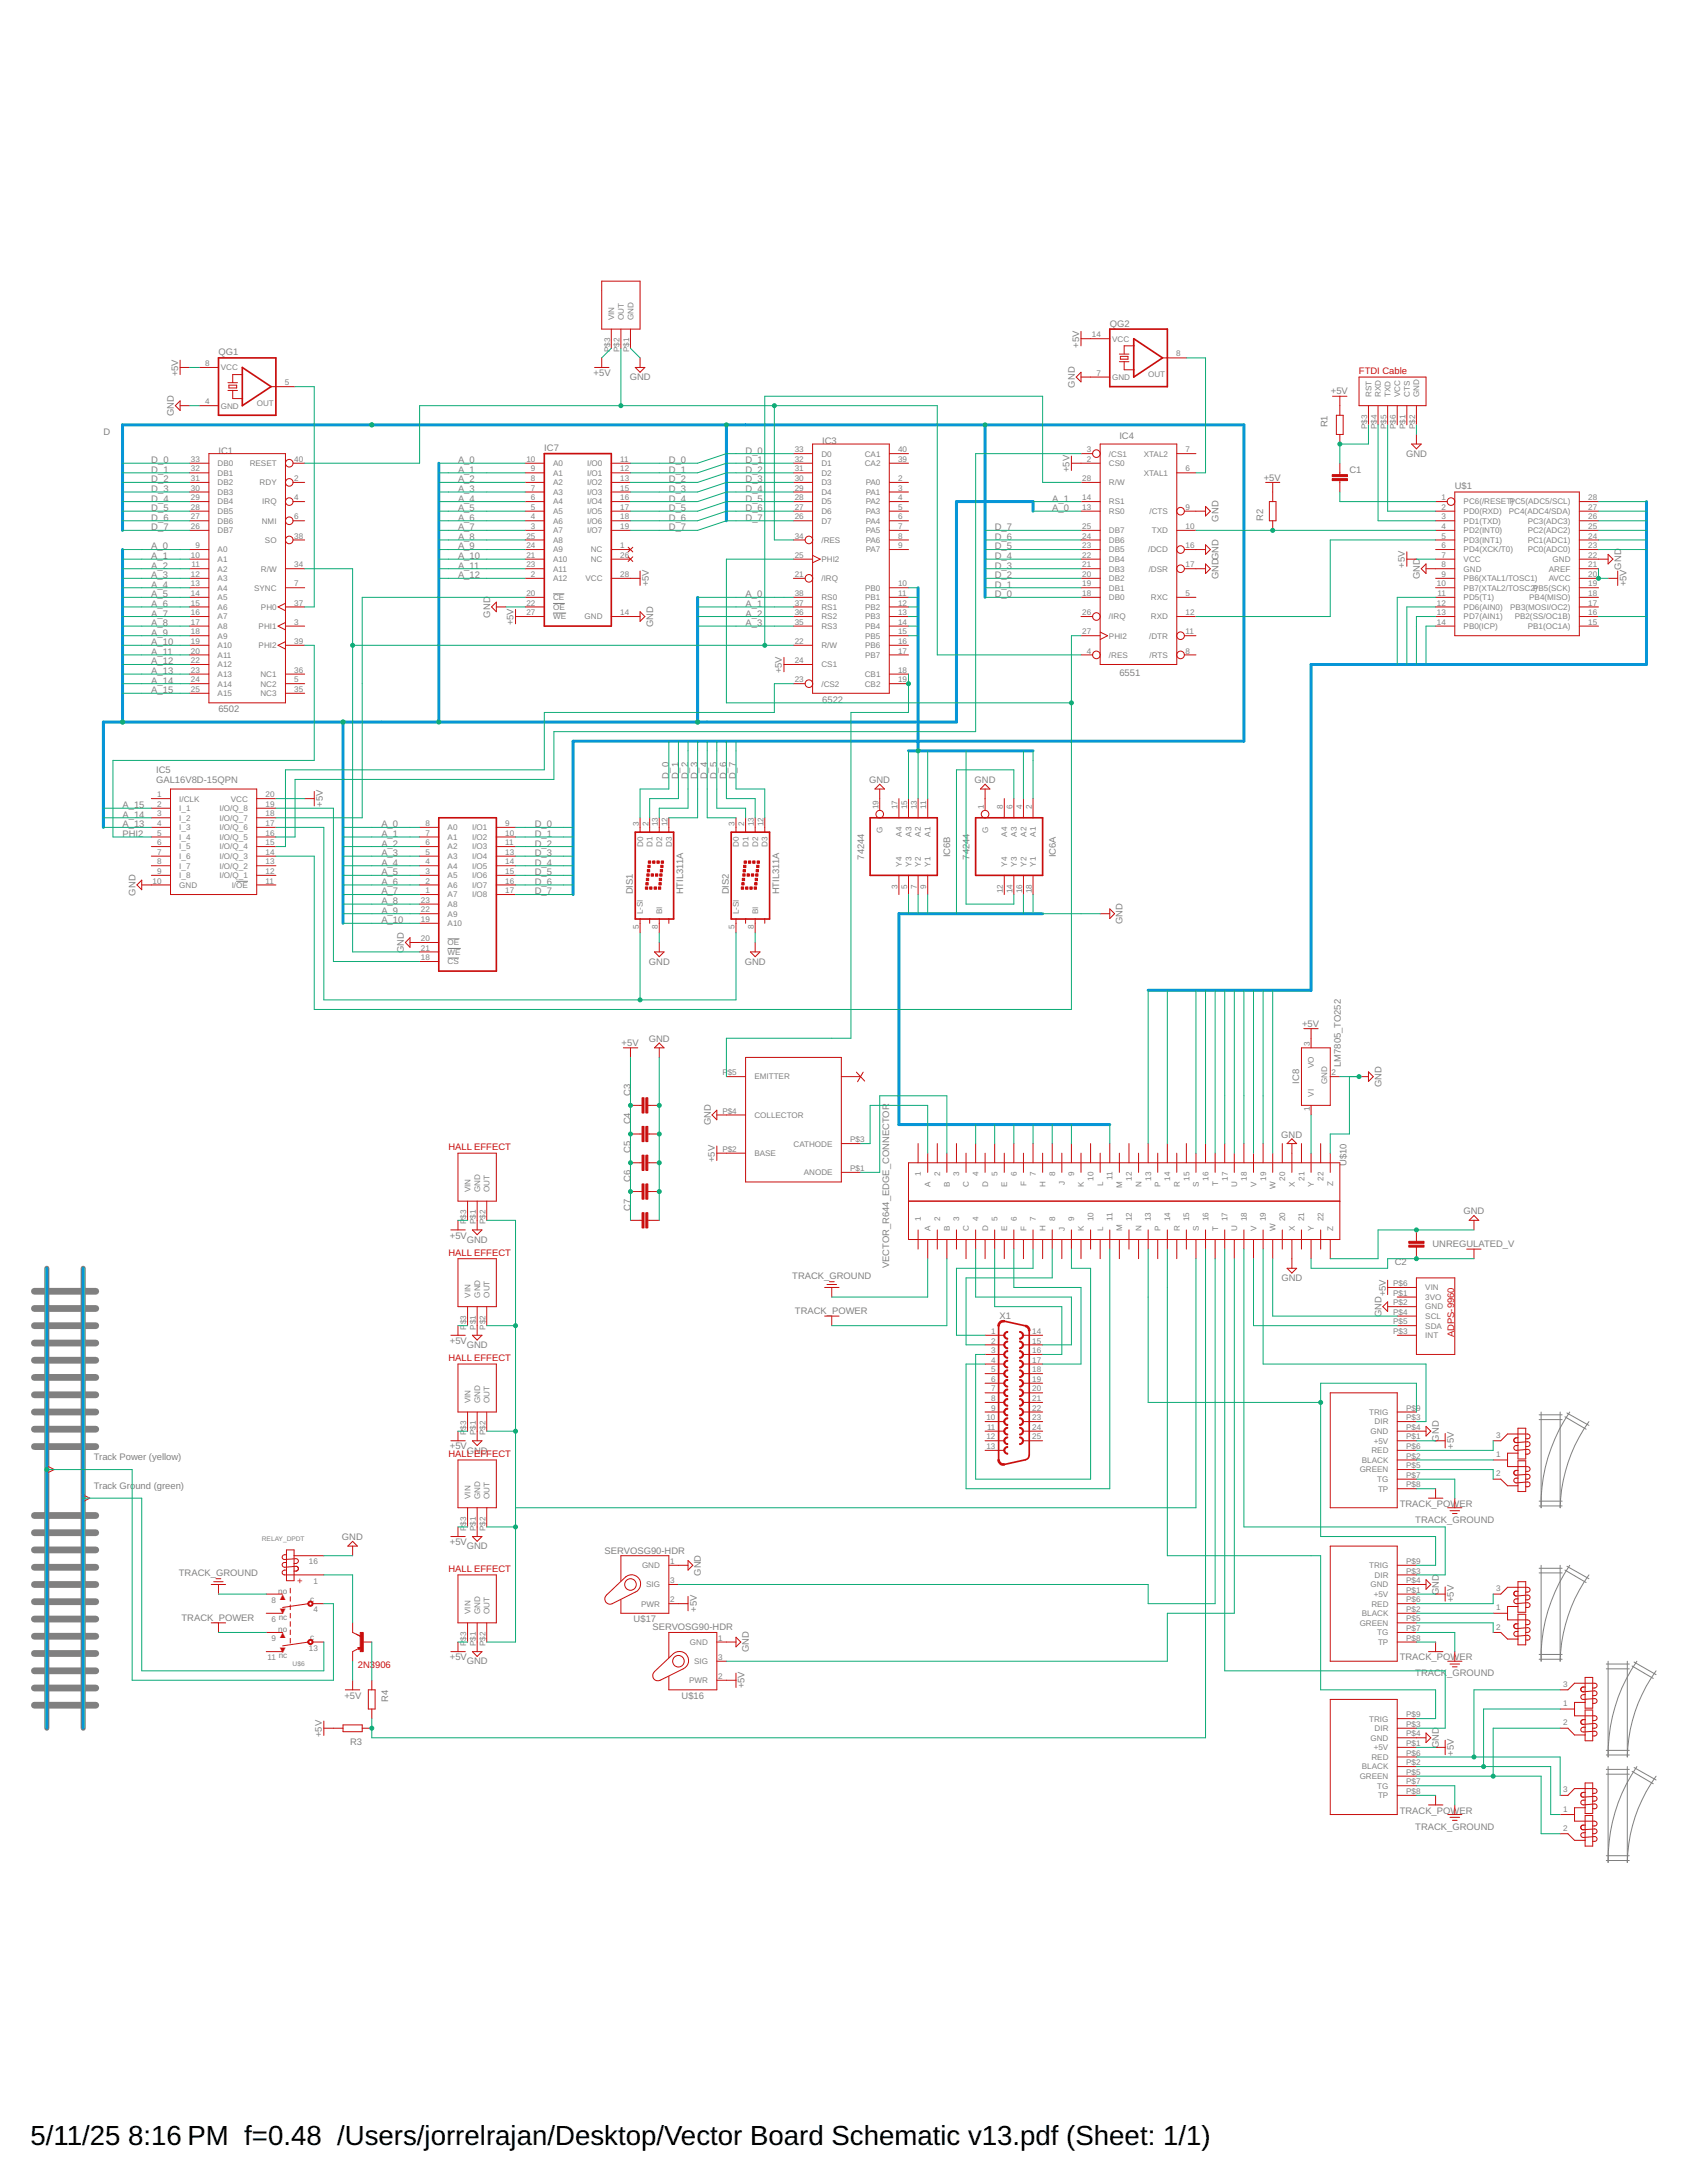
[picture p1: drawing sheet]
<svg xmlns="http://www.w3.org/2000/svg" width="216mm" height="279mm" viewBox="0 0 216 279" stroke-linecap="round" stroke-linejoin="round" font-family="sans-serif">
<defs><g id="words">
<g font-size="3.5">
<text x="3.9" y="274.5">5/11/25</text>
<text x="16.4" y="274.5">8:16 PM f=0.48 /Users/jorrelrajan/Desktop/Vector Board Schematic v13.pdf (Sheet: 1/1)</text>
</g>
<g font-size="1.2" fill="#808080">
<text x="142" y="41.8">QG2</text>
<text x="28" y="45.5">QG1</text>
<text x="138.1" y="44.5" transform="rotate(-90 138.1 44.5)">+5V</text>
<text x="22.3" y="53.3" transform="rotate(-90 22.3 53.3)">GND</text>
<text x="22.8" y="48.2" transform="rotate(-90 22.8 48.2)">+5V</text>
<text x="76" y="48.1">+5V</text>
<text x="80.6" y="48.7">GND</text>
<text x="137.6" y="49.6" transform="rotate(-90 137.6 49.6)">GND</text>
<text x="170.3" y="50.5">+5V</text>
<text x="13.2" y="55.6">D</text>
<text x="19.4" y="59.3">D_0</text>
<text x="28" y="58.1">IC1</text>
<text x="58.6" y="59.3">A_0</text>
<text x="69.7" y="57.8">IC7</text>
<text x="85.6" y="59.3">D_0</text>
<text x="95.4" y="58.1">D_0</text>
<text x="95.4" y="59.3">D_1</text>
<text x="105.2" y="56.8">IC3</text>
<text x="143.3" y="56.2">IC4</text>
<text x="169.9" y="54.7" transform="rotate(-90 169.9 54.7)">R1</text>
<text x="179.9" y="58.5">GND</text>
<text x="19.4" y="60.5">D_1</text>
<text x="19.4" y="61.7">D_2</text>
<text x="19.4" y="63">D_3</text>
<text x="19.4" y="64.2">D_4</text>
<text x="19.4" y="65.4">D_5</text>
<text x="58.6" y="60.5">A_1</text>
<text x="58.6" y="61.7">A_2</text>
<text x="58.6" y="63">A_3</text>
<text x="58.6" y="64.2">A_4</text>
<text x="58.6" y="65.4">A_5</text>
<text x="85.6" y="60.5">D_1</text>
<text x="85.6" y="61.7">D_2</text>
<text x="85.6" y="63">D_3</text>
<text x="85.6" y="64.2">D_4</text>
<text x="85.6" y="65.4">D_5</text>
<text x="95.4" y="60.5">D_2</text>
<text x="95.4" y="61.7">D_3</text>
<text x="95.4" y="63">D_4</text>
<text x="95.4" y="64.2">D_5</text>
<text x="95.4" y="65.4">D_6</text>
<text x="134.7" y="65.4">A_0</text>
<text x="134.7" y="64.2">A_1</text>
<text x="136.9" y="60.4" transform="rotate(-90 136.9 60.4)">+5V</text>
<text x="161.7" y="61.5">+5V</text>
<text x="172.7" y="60.5">C1</text>
<text x="186.2" y="62.6">U$1</text>
<text x="19.4" y="66.7">D_6</text>
<text x="19.4" y="67.9">D_7</text>
<text x="19.4" y="70.3">A_0</text>
<text x="19.4" y="71.6">A_1</text>
<text x="58.6" y="66.7">A_6</text>
<text x="58.6" y="67.9">A_7</text>
<text x="58.6" y="69.1">A_8</text>
<text x="58.6" y="70.3">A_9</text>
<text x="58.6" y="71.6">A_10</text>
<text x="85.6" y="66.7">D_6</text>
<text x="85.6" y="67.9">D_7</text>
<text x="95.4" y="66.7">D_7</text>
<text x="127.3" y="71.6">D_4</text>
<text x="127.3" y="70.3">D_5</text>
<text x="127.3" y="69.1">D_6</text>
<text x="127.3" y="67.9">D_7</text>
<text x="155.9" y="66.8" transform="rotate(-90 155.9 66.8)">GND</text>
<text x="161.7" y="66.7" transform="rotate(-90 161.7 66.7)">R2</text>
<text x="19.4" y="72.8">A_2</text>
<text x="19.4" y="74">A_3</text>
<text x="19.4" y="75.2">A_4</text>
<text x="19.4" y="76.5">A_5</text>
<text x="19.4" y="77.7">A_6</text>
<text x="58.6" y="72.8">A_11</text>
<text x="58.6" y="74">A_12</text>
<text x="83" y="75" transform="rotate(-90 83 75)">+5V</text>
<text x="95.4" y="76.5">A_0</text>
<text x="95.4" y="77.7">A_1</text>
<text x="127.3" y="76.5">D_0</text>
<text x="127.3" y="75.2">D_1</text>
<text x="127.3" y="74">D_2</text>
<text x="127.3" y="72.8">D_3</text>
<text x="155.9" y="74.1" transform="rotate(-90 155.9 74.1)">GNDGND</text>
<text x="179.8" y="72.7" transform="rotate(-90 179.8 72.7)">+5V</text>
<text x="181.7" y="74.1" transform="rotate(-90 181.7 74.1)">GND</text>
<text x="207.5" y="72.9" transform="rotate(-90 207.5 72.9)">GND</text>
<text x="208.1" y="75" transform="rotate(-90 208.1 75)">+5V</text>
<text x="19.4" y="78.9">A_7</text>
<text x="19.4" y="80.1">A_8</text>
<text x="19.4" y="81.4">A_9</text>
<text x="19.4" y="82.6">A_10</text>
<text x="19.4" y="83.8">A_11</text>
<text x="62.7" y="79" transform="rotate(-90 62.7 79)">GND</text>
<text x="65.7" y="80.1" transform="rotate(-90 65.7 80.1)">+5V</text>
<text x="83.6" y="80.2" transform="rotate(-90 83.6 80.2)">GND</text>
<text x="95.4" y="78.9">A_2</text>
<text x="95.4" y="80.1">A_3</text>
<text x="19.4" y="85">A_12</text>
<text x="19.4" y="86.3">A_13</text>
<text x="19.4" y="87.5">A_14</text>
<text x="19.4" y="88.7">A_15</text>
<text x="100.1" y="86.2" transform="rotate(-90 100.1 86.2)">+5V</text>
<text x="105.2" y="90">6522</text>
<text x="143.3" y="86.6">6551</text>
<text x="28" y="91.2">6502</text>
<text x="20" y="100.2">GAL16V8D-15QPN</text>
<text x="20" y="99">IC5</text>
<text x="85.6" y="99.8" transform="rotate(-90 85.6 99.8)">D_0</text>
<text x="86.8" y="99.8" transform="rotate(-90 86.8 99.8)">D_1</text>
<text x="88.1" y="99.8" transform="rotate(-90 88.1 99.8)">D_2</text>
<text x="89.3" y="99.8" transform="rotate(-90 89.3 99.8)">D_3</text>
<text x="90.5" y="99.8" transform="rotate(-90 90.5 99.8)">D_4</text>
<text x="91.7" y="99.8" transform="rotate(-90 91.7 99.8)">D_5</text>
<text x="93" y="99.8" transform="rotate(-90 93 99.8)">D_6</text>
<text x="94.2" y="99.8" transform="rotate(-90 94.2 99.8)">D_7</text>
<text x="111.2" y="100.2">GND</text>
<text x="124.7" y="100.2">GND</text>
<text x="15.7" y="105.9">A_13</text>
<text x="15.7" y="104.7">A_14</text>
<text x="15.7" y="103.4">A_15</text>
<text x="15.7" y="107.1">PHI2</text>
<text x="41.3" y="103.3" transform="rotate(-90 41.3 103.3)">+5V</text>
<text x="48.8" y="105.9">A_0</text>
<text x="48.8" y="107.1">A_1</text>
<text x="68.4" y="105.9">D_0</text>
<text x="68.4" y="107.1">D_1</text>
<text x="48.8" y="108.4">A_2</text>
<text x="48.8" y="109.6">A_3</text>
<text x="48.8" y="110.8">A_4</text>
<text x="48.8" y="112">A_5</text>
<text x="48.8" y="113.3">A_6</text>
<text x="68.4" y="108.4">D_2</text>
<text x="68.4" y="109.6">D_3</text>
<text x="68.4" y="110.8">D_4</text>
<text x="68.4" y="112">D_5</text>
<text x="68.4" y="113.3">D_6</text>
<text x="110.6" y="110" transform="rotate(-90 110.6 110)">74244</text>
<text x="121.6" y="109.7" transform="rotate(-90 121.6 109.7)">IC6B</text>
<text x="124.1" y="110" transform="rotate(-90 124.1 110)">74244</text>
<text x="135.1" y="109.7" transform="rotate(-90 135.1 109.7)">IC6A</text>
<text x="17.4" y="114.6" transform="rotate(-90 17.4 114.6)">GND</text>
<text x="48.8" y="114.5">A_7</text>
<text x="48.8" y="115.7">A_8</text>
<text x="48.8" y="116.9">A_9</text>
<text x="48.8" y="118.2">A_10</text>
<text x="68.4" y="114.5">D_7</text>
<text x="81" y="114.5" transform="rotate(-90 81 114.5)">DIS1</text>
<text x="87.4" y="114.5" transform="rotate(-90 87.4 114.5)">HTIL311A</text>
<text x="93.3" y="114.5" transform="rotate(-90 93.3 114.5)">DIS2</text>
<text x="99.7" y="114.5" transform="rotate(-90 99.7 114.5)">HTIL311A</text>
<text x="143.7" y="118.3" transform="rotate(-90 143.7 118.3)">GND</text>
<text x="51.7" y="122" transform="rotate(-90 51.7 122)">GND</text>
<text x="83" y="123.5">GND</text>
<text x="95.3" y="123.5">GND</text>
<text x="166.6" y="131.4">+5V</text>
<text x="79.6" y="133.9">+5V</text>
<text x="83" y="133.3">GND</text>
<text x="171.6" y="136.6" transform="rotate(-90 171.6 136.6)">LM7805_TO252</text>
<text x="80.7" y="143.9" transform="rotate(-90 80.7 143.9)">C4</text>
<text x="80.7" y="140.2" transform="rotate(-90 80.7 140.2)">C3</text>
<text x="166.3" y="138.7" transform="rotate(-90 166.3 138.7)">IC8</text>
<text x="176.8" y="139.1" transform="rotate(-90 176.8 139.1)">GND</text>
<text x="80.7" y="147.6" transform="rotate(-90 80.7 147.6)">C5</text>
<text x="91" y="144.1" transform="rotate(-90 91 144.1)">GND</text>
<text x="91.5" y="148.7" transform="rotate(-90 91.5 148.7)">+5V</text>
<text x="164" y="145.6">GND</text>
<text x="172.3" y="149.3" transform="rotate(-90 172.3 149.3)">U$10</text>
<text x="80.7" y="155" transform="rotate(-90 80.7 155)">C7</text>
<text x="80.7" y="151.3" transform="rotate(-90 80.7 151.3)">C6</text>
<text x="187.3" y="155.4">GND</text>
<text x="57.6" y="158.5">+5V</text>
<text x="59.7" y="159.1">GND</text>
<text x="178.5" y="162">C2</text>
<text x="183.3" y="159.6">UNREGULATED_V</text>
<text x="101.4" y="163.7">TRACK_GROUND</text>
<text x="113.8" y="162.3" transform="rotate(-90 113.8 162.3)">VECTOR_R644_EDGE_CONNECTOR</text>
<text x="164" y="164">GND</text>
<text x="177.4" y="165.9" transform="rotate(-90 177.4 165.9)">+5V</text>
<text x="57.6" y="172">+5V</text>
<text x="59.7" y="172.6">GND</text>
<text x="101.7" y="168.2">TRACK_POWER</text>
<text x="127.9" y="168.8">X1</text>
<text x="176.8" y="168.6" transform="rotate(-90 176.8 168.6)">GND</text>
<text x="57.6" y="185.5">+5V</text>
<text x="184.2" y="184.5" transform="rotate(-90 184.2 184.5)">GND</text>
<text x="186.1" y="185.4" transform="rotate(-90 186.1 185.4)">+5V</text>
<text x="12" y="186.9">Track Power (yellow)</text>
<text x="12" y="190.5">Track Ground (green)</text>
<text x="59.7" y="186">GND</text>
<text x="43.8" y="197.1">GND</text>
<text x="57.6" y="197.8">+5V</text>
<text x="179.1" y="192.9">TRACK_POWER</text>
<text x="181.1" y="194.9">TRACK_GROUND</text>
<text x="22.9" y="201.7">TRACK_GROUND</text>
<text x="59.7" y="198.3">GND</text>
<text x="77.4" y="198.9">SERVOSG90-HDR</text>
<text x="89.7" y="201.7" transform="rotate(-90 89.7 201.7)">GND</text>
<text x="23.2" y="207.5">TRACK_POWER</text>
<text x="81.1" y="207.6">U$17</text>
<text x="83.5" y="208.7">SERVOSG90-HDR</text>
<text x="89.2" y="206.3" transform="rotate(-90 89.2 206.3)">+5V</text>
<text x="184.2" y="204.1" transform="rotate(-90 184.2 204.1)">GND</text>
<text x="186.1" y="205.1" transform="rotate(-90 186.1 205.1)">+5V</text>
<text x="57.6" y="212.5">+5V</text>
<text x="59.7" y="213">GND</text>
<text x="95.8" y="211.5" transform="rotate(-90 95.8 211.5)">GND</text>
<text x="179.1" y="212.5">TRACK_POWER</text>
<text x="181.1" y="214.6">TRACK</text>
<text x="185.2" y="214.6">_GROUND</text>
<text x="44.1" y="217.4">+5V</text>
<text x="49.7" y="217.8" transform="rotate(-90 49.7 217.8)">R4</text>
<text x="87.2" y="217.4">U$16</text>
<text x="95.3" y="216.1" transform="rotate(-90 95.3 216.1)">+5V</text>
<text x="41.2" y="222.3" transform="rotate(-90 41.2 222.3)">+5V</text>
<text x="44.8" y="223.3">R3</text>
<text x="184.2" y="223.8" transform="rotate(-90 184.2 223.8)">GND</text>
<text x="186.1" y="224.7" transform="rotate(-90 186.1 224.7)">+5V</text>
<text x="179.1" y="232.1">TRACK_POWER</text>
<text x="181.1" y="234.2">TRACK_GROUND</text>
</g>
<g font-size="1.2" fill="#c90d0c">
<text x="173.9" y="47.9">FTDI Cable</text>
<text x="57.4" y="147.2">HALL EFFECT</text>
<text x="57.4" y="160.7">HALL EFFECT</text>
<text x="186.1" y="171.1" transform="rotate(-90 186.1 171.1)">ADPS-9960</text>
<text x="57.4" y="174.2">HALL EFFECT</text>
<text x="57.4" y="186.5">HALL EFFECT</text>
<text x="38" y="202.7">+</text>
<text x="57.4" y="201.2">HALL EFFECT</text>
<text x="35.6" y="206.6">▼</text>
<text x="35.6" y="209.7">▲</text>
<text x="35.6" y="204.8">▲</text>
<text x="35.6" y="211.5">▼</text>
<text x="45.8" y="213.5">2N3906</text>
</g>
<g font-size="1" fill="#808080">
<text x="78.6" y="41" transform="rotate(-90 78.6 41)">VIN</text>
<text x="79.8" y="41" transform="rotate(-90 79.8 41)">OUT</text>
<text x="81.1" y="41" transform="rotate(-90 81.1 41)">GND</text>
<text x="26.3" y="46.9">8</text>
<text x="28.3" y="47.4">VCC</text>
<text x="78.1" y="45.1" transform="rotate(-90 78.1 45.1)">P$3</text>
<text x="79.3" y="45.1" transform="rotate(-90 79.3 45.1)">P$2</text>
<text x="80.5" y="45.1" transform="rotate(-90 80.5 45.1)">P$1</text>
<text x="139.7" y="43.2">14</text>
<text x="142.3" y="43.7">VCC</text>
<text x="150.5" y="45.6">8</text>
<text x="26.3" y="51.8">4</text>
<text x="28.3" y="52.3">GND</text>
<text x="32.9" y="51.9">OUT</text>
<text x="36.4" y="49.3">5</text>
<text x="140.3" y="48.1">7</text>
<text x="142.3" y="48.6">GND</text>
<text x="146.9" y="48.3">OUT</text>
<text x="175.5" y="50.8" transform="rotate(-90 175.5 50.8)">RST</text>
<text x="176.7" y="50.8" transform="rotate(-90 176.7 50.8)">RXD</text>
<text x="178" y="50.8" transform="rotate(-90 178 50.8)">TXD</text>
<text x="179.2" y="50.8" transform="rotate(-90 179.2 50.8)">VCC</text>
<text x="180.4" y="50.8" transform="rotate(-90 180.4 50.8)">CTS</text>
<text x="181.6" y="50.8" transform="rotate(-90 181.6 50.8)">GND</text>
<text x="24.4" y="59.1">33</text>
<text x="27.9" y="59.7">DB0</text>
<text x="32" y="59.7">RESET</text>
<text x="37.7" y="59.1">40</text>
<text x="67.4" y="59.1">10</text>
<text x="70.8" y="59.7">A0</text>
<text x="75.1" y="59.7">I/O0</text>
<text x="79.4" y="59.1">11</text>
<text x="101.7" y="59.1">32</text>
<text x="101.7" y="57.9">33</text>
<text x="105.1" y="59.7">D1</text>
<text x="105.1" y="58.4">D0</text>
<text x="110.7" y="59.7">CA2</text>
<text x="110.7" y="58.4">CA1</text>
<text x="114.9" y="59.1">39</text>
<text x="114.9" y="57.9">40</text>
<text x="139.1" y="59.1">2</text>
<text x="139.1" y="57.9">3</text>
<text x="141.9" y="59.7">CS0</text>
<text x="141.9" y="58.4">/CS1</text>
<text x="146.4" y="58.4">XTAL2</text>
<text x="151.7" y="57.9">7</text>
<text x="175" y="54.9" transform="rotate(-90 175 54.9)">P$3</text>
<text x="176.2" y="54.9" transform="rotate(-90 176.2 54.9)">P$4</text>
<text x="177.4" y="54.9" transform="rotate(-90 177.4 54.9)">P$5</text>
<text x="178.7" y="54.9" transform="rotate(-90 178.7 54.9)">P$6</text>
<text x="179.9" y="54.9" transform="rotate(-90 179.9 54.9)">P$1</text>
<text x="181.1" y="54.9" transform="rotate(-90 181.1 54.9)">P$2</text>
<text x="24.4" y="65.3">28</text>
<text x="24.4" y="64">29</text>
<text x="24.4" y="62.8">30</text>
<text x="24.4" y="61.6">31</text>
<text x="24.4" y="60.3">32</text>
<text x="27.9" y="65.8">DB5</text>
<text x="27.9" y="64.6">DB4</text>
<text x="27.9" y="63.3">DB3</text>
<text x="27.9" y="62.1">DB2</text>
<text x="27.9" y="60.9">DB1</text>
<text x="33.2" y="62.1">RDY</text>
<text x="33.6" y="64.6">IRQ</text>
<text x="37.7" y="64">4</text>
<text x="37.7" y="61.6">2</text>
<text x="68" y="65.3">5</text>
<text x="68" y="64">6</text>
<text x="68" y="62.8">7</text>
<text x="68" y="61.6">8</text>
<text x="68" y="60.3">9</text>
<text x="70.8" y="65.8">A5</text>
<text x="70.8" y="64.6">A4</text>
<text x="70.8" y="63.3">A3</text>
<text x="70.8" y="62.1">A2</text>
<text x="70.8" y="60.9">A1</text>
<text x="75.1" y="60.9">I/O1</text>
<text x="75.1" y="62.1">I/O2</text>
<text x="75.1" y="63.3">I/O3</text>
<text x="75.1" y="64.6">I/O4</text>
<text x="75.1" y="65.8">I/O5</text>
<text x="79.4" y="60.3">12</text>
<text x="79.4" y="61.6">13</text>
<text x="79.4" y="62.8">15</text>
<text x="79.4" y="64">16</text>
<text x="79.4" y="65.3">17</text>
<text x="101.7" y="65.3">27</text>
<text x="101.7" y="64">28</text>
<text x="101.7" y="62.8">29</text>
<text x="101.7" y="61.6">30</text>
<text x="101.7" y="60.3">31</text>
<text x="105.1" y="65.8">D6</text>
<text x="105.1" y="64.6">D5</text>
<text x="105.1" y="63.3">D4</text>
<text x="105.1" y="62.1">D3</text>
<text x="105.1" y="60.9">D2</text>
<text x="110.8" y="65.8">PA3</text>
<text x="110.8" y="64.6">PA2</text>
<text x="110.8" y="63.3">PA1</text>
<text x="110.8" y="62.1">PA0</text>
<text x="114.9" y="65.3">5</text>
<text x="114.9" y="64">4</text>
<text x="114.9" y="62.8">3</text>
<text x="114.9" y="61.6">2</text>
<text x="138.5" y="65.3">13</text>
<text x="138.5" y="64">14</text>
<text x="138.5" y="61.6">28</text>
<text x="141.9" y="65.8">RS0</text>
<text x="141.9" y="64.6">RS1</text>
<text x="141.9" y="62.1">R/W</text>
<text x="146.4" y="60.9">XTAL1</text>
<text x="147.1" y="65.8">/CTS</text>
<text x="151.7" y="60.3">6</text>
<text x="151.7" y="65.3">9</text>
<text x="184.5" y="65.3">2</text>
<text x="184.5" y="64">1</text>
<text x="187.3" y="65.8">PD0(RXD)</text>
<text x="187.3" y="64.6">PC6(/RESETPC5(ADC5/SCL)</text>
<text x="193.1" y="65.8">PC4(ADC4/SDA)</text>
<text x="193.4" y="64.6">)</text>
<text x="203.3" y="64">28</text>
<text x="203.3" y="65.3">27</text>
<text x="24.4" y="71.4">10</text>
<text x="24.4" y="67.7">26</text>
<text x="24.4" y="66.5">27</text>
<text x="25" y="70.2">9</text>
<text x="27.9" y="71.9">A1</text>
<text x="27.9" y="70.7">A0</text>
<text x="27.9" y="68.2">DB7</text>
<text x="27.9" y="67">DB6</text>
<text x="33.5" y="67">NMI</text>
<text x="33.9" y="69.5">SO</text>
<text x="37.7" y="68.9">38</text>
<text x="37.7" y="66.5">6</text>
<text x="67.4" y="71.4">21</text>
<text x="67.4" y="70.2">24</text>
<text x="67.4" y="68.9">25</text>
<text x="68" y="67.7">3</text>
<text x="68" y="66.5">4</text>
<text x="70.8" y="68.2">A7</text>
<text x="70.8" y="67">A6</text>
<text x="70.8" y="71.9">A10</text>
<text x="70.8" y="70.7">A9</text>
<text x="70.8" y="69.5">A8</text>
<text x="75.1" y="67">I/O6</text>
<text x="75.1" y="68.2">I/O7</text>
<text x="75.6" y="71.9">NC</text>
<text x="75.6" y="70.7">NC</text>
<text x="79.4" y="71.4">26</text>
<text x="79.4" y="66.5">18</text>
<text x="79.4" y="67.7">19</text>
<text x="79.4" y="70.2">1</text>
<text x="101.7" y="66.5">26</text>
<text x="101.7" y="71.4">25</text>
<text x="101.7" y="68.9">34</text>
<text x="105.1" y="67">D7</text>
<text x="105.1" y="71.9">PHI2</text>
<text x="105.1" y="69.5">/RES</text>
<text x="110.8" y="70.7">PA7</text>
<text x="110.8" y="69.5">PA6</text>
<text x="110.8" y="68.2">PA5</text>
<text x="110.8" y="67">PA4</text>
<text x="114.9" y="70.2">9</text>
<text x="114.9" y="68.9">8</text>
<text x="114.9" y="67.7">7</text>
<text x="114.9" y="66.5">6</text>
<text x="138.5" y="71.4">22</text>
<text x="138.5" y="70.2">23</text>
<text x="138.5" y="68.9">24</text>
<text x="138.5" y="67.7">25</text>
<text x="141.9" y="71.9">DB4</text>
<text x="141.9" y="70.7">DB5</text>
<text x="141.9" y="69.5">DB6</text>
<text x="141.9" y="68.2">DB7</text>
<text x="146.9" y="70.7">/DCD</text>
<text x="147.4" y="68.2">TXD</text>
<text x="151.7" y="67.7">10</text>
<text x="151.7" y="70.2">16</text>
<text x="184.5" y="71.4">7</text>
<text x="184.5" y="70.2">6</text>
<text x="184.5" y="68.9">5</text>
<text x="184.5" y="67.7">4</text>
<text x="184.5" y="66.5">3</text>
<text x="187.3" y="71.9">VCC</text>
<text x="187.3" y="70.7">PD4(XCK/T0)</text>
<text x="187.3" y="69.5">PD3(INT1)</text>
<text x="187.3" y="68.2">PD2(INT0)</text>
<text x="187.3" y="67">PD1(TXD)</text>
<text x="195.5" y="67">PC3(ADC3)</text>
<text x="195.5" y="68.2">PC2(ADC2)</text>
<text x="195.5" y="69.5">PC1(ADC1)</text>
<text x="195.5" y="70.7">PC0(ADC0)</text>
<text x="198.7" y="71.9">GND</text>
<text x="203.3" y="71.4">22</text>
<text x="203.3" y="66.5">26</text>
<text x="203.3" y="67.7">25</text>
<text x="203.3" y="68.9">24</text>
<text x="203.3" y="70.2">23</text>
<text x="24.4" y="77.5">15</text>
<text x="24.4" y="76.3">14</text>
<text x="24.4" y="75.1">13</text>
<text x="24.4" y="73.8">12</text>
<text x="24.5" y="72.6">11</text>
<text x="27.9" y="76.8">A5</text>
<text x="27.9" y="75.6">A4</text>
<text x="27.9" y="74.4">A3</text>
<text x="27.9" y="73.2">A2</text>
<text x="32.5" y="75.6">SYNC</text>
<text x="33.4" y="73.2">R/W</text>
<text x="37.7" y="77.5">37</text>
<text x="37.7" y="75.1">7</text>
<text x="37.7" y="72.6">34</text>
<text x="67.4" y="76.3">20</text>
<text x="67.4" y="77.5">22</text>
<text x="67.4" y="72.6">23</text>
<text x="68" y="73.8">2</text>
<text x="70.8" y="74.4">A12</text>
<text x="70.8" y="76.8">CE</text>
<text x="70.8" y="73.2">A11</text>
<text x="74.9" y="74.4">VCC</text>
<text x="79.4" y="73.8">28</text>
<text x="101.7" y="77.5">37</text>
<text x="101.7" y="76.3">38</text>
<text x="101.7" y="73.8">21</text>
<text x="105.1" y="76.8">RS0</text>
<text x="105.1" y="74.4">/IRQ</text>
<text x="110.7" y="76.8">PB1</text>
<text x="110.7" y="75.6">PB0</text>
<text x="114.9" y="77.5">12</text>
<text x="114.9" y="76.3">11</text>
<text x="114.9" y="75.1">10</text>
<text x="138.5" y="76.3">18</text>
<text x="138.5" y="75.1">19</text>
<text x="138.5" y="73.8">20</text>
<text x="138.5" y="72.6">21</text>
<text x="141.9" y="76.8">DB0</text>
<text x="141.9" y="75.6">DB1</text>
<text x="141.9" y="74.4">DB2</text>
<text x="141.9" y="73.2">DB3</text>
<text x="147" y="73.2">/DSR</text>
<text x="147.3" y="76.8">RXC</text>
<text x="151.7" y="76.3">5</text>
<text x="151.7" y="72.6">17</text>
<text x="183.9" y="75.1">10</text>
<text x="183.9" y="77.5">12</text>
<text x="184" y="76.3">11</text>
<text x="184.5" y="73.8">9</text>
<text x="184.5" y="72.6">8</text>
<text x="187.3" y="75.6">PB7(XTAL2/TOSC2PB5(SCK)</text>
<text x="187.3" y="74.4">PB6(XTAL1/TOSC1)</text>
<text x="187.3" y="73.2">GND</text>
<text x="187.3" y="76.8">PD5(T1)</text>
<text x="195.7" y="76.8">PB4(MISO)</text>
<text x="196.4" y="75.6">)</text>
<text x="198.2" y="74.4">AVCC</text>
<text x="198.2" y="73.2">AREF</text>
<text x="203.3" y="75.1">19</text>
<text x="203.3" y="72.6">21</text>
<text x="203.3" y="73.8">20</text>
<text x="203.3" y="76.3">18</text>
<text x="203.3" y="77.5">17</text>
<text x="24.4" y="83.7">20</text>
<text x="24.4" y="82.4">19</text>
<text x="24.4" y="81.2">18</text>
<text x="24.4" y="80">17</text>
<text x="24.4" y="78.7">16</text>
<text x="27.9" y="83">A10</text>
<text x="27.9" y="81.7">A9</text>
<text x="27.9" y="80.5">A8</text>
<text x="27.9" y="79.3">A7</text>
<text x="27.9" y="78.1">A6</text>
<text x="33.1" y="83">PHI2</text>
<text x="33.1" y="80.5">PHI1</text>
<text x="33.4" y="78.1">PH0</text>
<text x="37.7" y="82.4">39</text>
<text x="37.7" y="80">3</text>
<text x="67.4" y="78.7">27</text>
<text x="70.8" y="78.1">OE</text>
<text x="70.8" y="79.3">WE</text>
<text x="74.8" y="79.3">GND</text>
<text x="79.4" y="78.7">14</text>
<text x="101.7" y="82.4">22</text>
<text x="101.7" y="80">35</text>
<text x="101.7" y="78.7">36</text>
<text x="105.1" y="83">R/W</text>
<text x="105.1" y="80.5">RS3</text>
<text x="105.1" y="79.3">RS2</text>
<text x="105.1" y="78.1">RS1</text>
<text x="110.7" y="83">PB6</text>
<text x="110.7" y="81.7">PB5</text>
<text x="110.7" y="80.5">PB4</text>
<text x="110.7" y="79.3">PB3</text>
<text x="110.7" y="78.1">PB2</text>
<text x="114.9" y="83.7">17</text>
<text x="114.9" y="82.4">16</text>
<text x="114.9" y="81.2">15</text>
<text x="114.9" y="80">14</text>
<text x="114.9" y="78.7">13</text>
<text x="138.5" y="78.7">26</text>
<text x="138.5" y="81.2">27</text>
<text x="139.1" y="83.7">4</text>
<text x="141.9" y="79.3">/IRQ</text>
<text x="141.9" y="81.7">PHI2</text>
<text x="147.1" y="81.7">/DTR</text>
<text x="147.3" y="79.3">RXD</text>
<text x="151.7" y="83.7">8</text>
<text x="151.7" y="81.2">11</text>
<text x="151.7" y="78.7">12</text>
<text x="183.9" y="80">14</text>
<text x="183.9" y="78.7">13</text>
<text x="187.3" y="80.5">PB0(ICP)</text>
<text x="187.3" y="79.3">PD7(AIN1)</text>
<text x="187.3" y="78.1">PD6(AIN0)</text>
<text x="193.3" y="78.1">PB3(MOSI/OC2)</text>
<text x="193.8" y="79.3">PB2(SS/OC1B)</text>
<text x="195.5" y="80.5">PB1(OC1A)</text>
<text x="203.3" y="78.7">16</text>
<text x="203.3" y="80">15</text>
<text x="24.4" y="88.6">25</text>
<text x="24.4" y="87.3">24</text>
<text x="24.4" y="86.1">23</text>
<text x="24.4" y="84.9">22</text>
<text x="27.9" y="89.1">A15</text>
<text x="27.9" y="87.9">A14</text>
<text x="27.9" y="86.6">A13</text>
<text x="27.9" y="85.4">A12</text>
<text x="27.9" y="84.2">A11</text>
<text x="33.3" y="87.9">NC2</text>
<text x="33.3" y="86.6">NC1</text>
<text x="33.3" y="89.1">NC3</text>
<text x="37.7" y="87.3">5</text>
<text x="37.7" y="86.1">36</text>
<text x="37.7" y="88.6">35</text>
<text x="101.7" y="87.3">23</text>
<text x="101.7" y="84.9">24</text>
<text x="105.1" y="87.9">/CS2</text>
<text x="105.1" y="85.4">CS1</text>
<text x="110.7" y="87.9">CB2</text>
<text x="110.7" y="86.6">CB1</text>
<text x="110.7" y="84.2">PB7</text>
<text x="114.9" y="87.3">19</text>
<text x="114.9" y="86.1">18</text>
<text x="141.9" y="84.2">/RES</text>
<text x="147.1" y="84.2">/RTS</text>
<text x="20.1" y="102">1</text>
<text x="20.1" y="103.3">2</text>
<text x="20.1" y="104.5">3</text>
<text x="20.1" y="105.7">4</text>
<text x="20.1" y="107">5</text>
<text x="22.9" y="102.6">I/CLK</text>
<text x="22.9" y="103.8">I_1</text>
<text x="22.9" y="105">I_2</text>
<text x="22.9" y="106.3">I_3</text>
<text x="22.9" y="107.5">I_4</text>
<text x="28.1" y="103.8">I/O/Q_8</text>
<text x="28.1" y="105">I/O/Q_7</text>
<text x="28.1" y="106.3">I/O/Q_6</text>
<text x="28.1" y="107.5">I/O/Q_5</text>
<text x="29.5" y="102.6">VCC</text>
<text x="34" y="102">20</text>
<text x="34" y="103.3">19</text>
<text x="34" y="104.5">18</text>
<text x="34" y="105.7">17</text>
<text x="34" y="107">16</text>
<text x="54.5" y="105.7">8</text>
<text x="54.5" y="107">7</text>
<text x="57.3" y="106.3">A0</text>
<text x="57.3" y="107.5">A1</text>
<text x="60.4" y="106.3">I/O1</text>
<text x="60.4" y="107.5">I/O2</text>
<text x="64.7" y="105.7">9</text>
<text x="64.7" y="107">10</text>
<text x="81.7" y="105.7" transform="rotate(-90 81.7 105.7)">3</text>
<text x="83" y="105.7" transform="rotate(-90 83 105.7)">2</text>
<text x="84.2" y="105.7" transform="rotate(-90 84.2 105.7)">13</text>
<text x="85.4" y="105.7" transform="rotate(-90 85.4 105.7)">12</text>
<text x="94" y="105.7" transform="rotate(-90 94 105.7)">3</text>
<text x="95.2" y="105.7" transform="rotate(-90 95.2 105.7)">2</text>
<text x="96.5" y="105.7" transform="rotate(-90 96.5 105.7)">13</text>
<text x="97.7" y="105.7" transform="rotate(-90 97.7 105.7)">12</text>
<text x="112.4" y="103.5" transform="rotate(-90 112.4 103.5)">19</text>
<text x="113" y="106.6" transform="rotate(-90 113 106.6)">G</text>
<text x="114.9" y="103.5" transform="rotate(-90 114.9 103.5)">17</text>
<text x="115.4" y="107.1" transform="rotate(-90 115.4 107.1)">A4</text>
<text x="116.1" y="103.5" transform="rotate(-90 116.1 103.5)">15</text>
<text x="116.6" y="107.1" transform="rotate(-90 116.6 107.1)">A3</text>
<text x="117.3" y="103.5" transform="rotate(-90 117.3 103.5)">13</text>
<text x="117.9" y="107.1" transform="rotate(-90 117.9 107.1)">A2</text>
<text x="118.5" y="103.5" transform="rotate(-90 118.5 103.5)">11</text>
<text x="119.1" y="107.1" transform="rotate(-90 119.1 107.1)">A1</text>
<text x="125.9" y="103.5" transform="rotate(-90 125.9 103.5)">1</text>
<text x="126.5" y="106.6" transform="rotate(-90 126.5 106.6)">G</text>
<text x="128.4" y="103.5" transform="rotate(-90 128.4 103.5)">8</text>
<text x="128.9" y="107.1" transform="rotate(-90 128.9 107.1)">A4</text>
<text x="129.6" y="103.5" transform="rotate(-90 129.6 103.5)">6</text>
<text x="130.1" y="107.1" transform="rotate(-90 130.1 107.1)">A3</text>
<text x="130.8" y="103.5" transform="rotate(-90 130.8 103.5)">4</text>
<text x="131.4" y="107.1" transform="rotate(-90 131.4 107.1)">A2</text>
<text x="132" y="103.5" transform="rotate(-90 132 103.5)">2</text>
<text x="132.6" y="107.1" transform="rotate(-90 132.6 107.1)">A1</text>
<text x="19.5" y="113.1">10</text>
<text x="20.1" y="108.2">6</text>
<text x="20.1" y="109.4">7</text>
<text x="20.1" y="110.6">8</text>
<text x="20.1" y="111.9">9</text>
<text x="22.9" y="108.7">I_5</text>
<text x="22.9" y="109.9">I_6</text>
<text x="22.9" y="111.2">I_7</text>
<text x="22.9" y="112.4">I_8</text>
<text x="22.9" y="113.6">GND</text>
<text x="28.1" y="108.7">I/O/Q_4</text>
<text x="28.1" y="110">I/O/Q_3</text>
<text x="28.1" y="111.2">I/O/Q_2</text>
<text x="28.1" y="112.4">I/O/Q_1</text>
<text x="29.7" y="113.6">I/OE</text>
<text x="34" y="108.2">15</text>
<text x="34" y="109.4">14</text>
<text x="34" y="110.6">13</text>
<text x="34" y="111.9">12</text>
<text x="34" y="113.1">11</text>
<text x="54.5" y="108.2">6</text>
<text x="54.5" y="109.4">5</text>
<text x="54.5" y="110.6">4</text>
<text x="54.5" y="111.9">3</text>
<text x="54.5" y="113.1">2</text>
<text x="57.3" y="108.7">A2</text>
<text x="57.3" y="109.9">A3</text>
<text x="57.3" y="111.2">A4</text>
<text x="57.3" y="112.4">A5</text>
<text x="57.3" y="113.6">A6</text>
<text x="60.4" y="111.2">I/O5</text>
<text x="60.4" y="112.4">I/O6</text>
<text x="60.4" y="113.6">I/O7</text>
<text x="60.4" y="108.7">I/O3</text>
<text x="60.4" y="110">I/O4</text>
<text x="64.7" y="110.6">14</text>
<text x="64.7" y="111.9">15</text>
<text x="64.7" y="113.1">16</text>
<text x="64.7" y="108.2">11</text>
<text x="64.7" y="109.4">13</text>
<text x="82.3" y="108.4" transform="rotate(-90 82.3 108.4)">D0</text>
<text x="83.5" y="108.4" transform="rotate(-90 83.5 108.4)">D1</text>
<text x="84.7" y="108.4" transform="rotate(-90 84.7 108.4)">D2</text>
<text x="86" y="108.4" transform="rotate(-90 86 108.4)">D3</text>
<text x="94.6" y="108.4" transform="rotate(-90 94.6 108.4)">D0</text>
<text x="95.8" y="108.4" transform="rotate(-90 95.8 108.4)">D1</text>
<text x="97" y="108.4" transform="rotate(-90 97 108.4)">D2</text>
<text x="98.2" y="108.4" transform="rotate(-90 98.2 108.4)">D3</text>
<text x="114.9" y="113.7" transform="rotate(-90 114.9 113.7)">3</text>
<text x="115.4" y="110.9" transform="rotate(-90 115.4 110.9)">Y4</text>
<text x="116.1" y="113.7" transform="rotate(-90 116.1 113.7)">5</text>
<text x="116.6" y="110.9" transform="rotate(-90 116.6 110.9)">Y3</text>
<text x="117.3" y="113.7" transform="rotate(-90 117.3 113.7)">7</text>
<text x="117.9" y="110.9" transform="rotate(-90 117.9 110.9)">Y2</text>
<text x="118.5" y="113.7" transform="rotate(-90 118.5 113.7)">9</text>
<text x="119.1" y="110.9" transform="rotate(-90 119.1 110.9)">Y1</text>
<text x="128.9" y="110.9" transform="rotate(-90 128.9 110.9)">Y4</text>
<text x="130.1" y="110.9" transform="rotate(-90 130.1 110.9)">Y3</text>
<text x="131.4" y="110.9" transform="rotate(-90 131.4 110.9)">Y2</text>
<text x="132.6" y="110.9" transform="rotate(-90 132.6 110.9)">Y1</text>
<text x="53.9" y="115.5">23</text>
<text x="53.9" y="116.8">22</text>
<text x="53.9" y="118">19</text>
<text x="54.5" y="114.3">1</text>
<text x="57.3" y="114.9">A7</text>
<text x="57.3" y="116.1">A8</text>
<text x="57.3" y="117.3">A9</text>
<text x="57.3" y="118.5">A10</text>
<text x="60.4" y="114.9">I/O8</text>
<text x="64.7" y="114.3">17</text>
<text x="81.7" y="118.9" transform="rotate(-90 81.7 118.9)">5</text>
<text x="82.3" y="117" transform="rotate(-90 82.3 117)">L-SI</text>
<text x="84.2" y="118.9" transform="rotate(-90 84.2 118.9)">8</text>
<text x="84.7" y="117" transform="rotate(-90 84.7 117)">BI</text>
<text x="94" y="118.9" transform="rotate(-90 94 118.9)">5</text>
<text x="94.6" y="117" transform="rotate(-90 94.6 117)">L-SI</text>
<text x="96.5" y="118.9" transform="rotate(-90 96.5 118.9)">8</text>
<text x="97" y="117" transform="rotate(-90 97 117)">BI</text>
<text x="128.4" y="114.3" transform="rotate(-90 128.4 114.3)">12</text>
<text x="129.6" y="114.3" transform="rotate(-90 129.6 114.3)">14</text>
<text x="130.8" y="114.3" transform="rotate(-90 130.8 114.3)">16</text>
<text x="132" y="114.3" transform="rotate(-90 132 114.3)">18</text>
<text x="53.9" y="120.4">20</text>
<text x="53.9" y="121.7">21</text>
<text x="53.9" y="122.9">18</text>
<text x="57.3" y="121">OE</text>
<text x="57.3" y="122.2">WE</text>
<text x="57.3" y="123.4">CS</text>
<text x="92.4" y="137.6">P</text>
<text x="93.1" y="137.6">$5</text>
<text x="167.6" y="133.9" transform="rotate(-90 167.6 133.9)">3</text>
<text x="168.2" y="136.7" transform="rotate(-90 168.2 136.7)">VO</text>
<text x="170.4" y="137.6">2</text>
<text x="92.4" y="142.5">P$4</text>
<text x="96.5" y="138.2">EMITTER</text>
<text x="96.5" y="143.1">COLLECTOR</text>
<text x="167.6" y="142.2" transform="rotate(-90 167.6 142.2)">1</text>
<text x="168.2" y="140.3" transform="rotate(-90 168.2 140.3)">VI</text>
<text x="169.9" y="138.8" transform="rotate(-90 169.9 138.8)">GND</text>
<text x="92.4" y="147.4">P$2</text>
<text x="96.5" y="148">BASE</text>
<text x="101.6" y="146.7">CATHODE</text>
<text x="108.8" y="149.9">P$1</text>
<text x="108.8" y="146.2">P$3</text>
<text x="60.2" y="152.6" transform="rotate(-90 60.2 152.6)">VIN</text>
<text x="61.4" y="152.6" transform="rotate(-90 61.4 152.6)">GND</text>
<text x="62.7" y="152.6" transform="rotate(-90 62.7 152.6)">OUT</text>
<text x="102.9" y="150.4">ANODE</text>
<text x="117.9" y="150.5" transform="rotate(-90 117.9 150.5)">1</text>
<text x="119.1" y="151.9" transform="rotate(-90 119.1 151.9)">A</text>
<text x="120.3" y="150.5" transform="rotate(-90 120.3 150.5)">2</text>
<text x="121.5" y="151.9" transform="rotate(-90 121.5 151.9)">B</text>
<text x="122.8" y="150.5" transform="rotate(-90 122.8 150.5)">3</text>
<text x="124" y="151.9" transform="rotate(-90 124 151.9)">C</text>
<text x="125.2" y="150.5" transform="rotate(-90 125.2 150.5)">4</text>
<text x="126.5" y="151.9" transform="rotate(-90 126.5 151.9)">D</text>
<text x="127.7" y="150.5" transform="rotate(-90 127.7 150.5)">5</text>
<text x="128.9" y="151.9" transform="rotate(-90 128.9 151.9)">E</text>
<text x="130.1" y="150.5" transform="rotate(-90 130.1 150.5)">6</text>
<text x="131.4" y="151.8" transform="rotate(-90 131.4 151.8)">F</text>
<text x="132.6" y="150.5" transform="rotate(-90 132.6 150.5)">7</text>
<text x="133.8" y="151.9" transform="rotate(-90 133.8 151.9)">H</text>
<text x="135" y="150.5" transform="rotate(-90 135 150.5)">8</text>
<text x="136.3" y="151.7" transform="rotate(-90 136.3 151.7)">J</text>
<text x="137.5" y="150.5" transform="rotate(-90 137.5 150.5)">9</text>
<text x="138.7" y="151.9" transform="rotate(-90 138.7 151.9)">K</text>
<text x="139.9" y="151.1" transform="rotate(-90 139.9 151.1)">10</text>
<text x="141.2" y="151.8" transform="rotate(-90 141.2 151.8)">L</text>
<text x="142.4" y="151" transform="rotate(-90 142.4 151)">11</text>
<text x="143.6" y="152.1" transform="rotate(-90 143.6 152.1)">M</text>
<text x="144.9" y="151.1" transform="rotate(-90 144.9 151.1)">12</text>
<text x="146.1" y="151.9" transform="rotate(-90 146.1 151.9)">N</text>
<text x="147.3" y="151.1" transform="rotate(-90 147.3 151.1)">13</text>
<text x="148.5" y="151.9" transform="rotate(-90 148.5 151.9)">P</text>
<text x="149.8" y="151.1" transform="rotate(-90 149.8 151.1)">14</text>
<text x="151" y="151.9" transform="rotate(-90 151 151.9)">R</text>
<text x="152.2" y="151.1" transform="rotate(-90 152.2 151.1)">15</text>
<text x="153.4" y="151.9" transform="rotate(-90 153.4 151.9)">S</text>
<text x="154.7" y="151.1" transform="rotate(-90 154.7 151.1)">16</text>
<text x="155.9" y="151.8" transform="rotate(-90 155.9 151.8)">T</text>
<text x="157.1" y="151.1" transform="rotate(-90 157.1 151.1)">17</text>
<text x="158.3" y="151.9" transform="rotate(-90 158.3 151.9)">U</text>
<text x="159.6" y="151.1" transform="rotate(-90 159.6 151.1)">18</text>
<text x="160.8" y="151.9" transform="rotate(-90 160.8 151.9)">V</text>
<text x="162" y="151.1" transform="rotate(-90 162 151.1)">19</text>
<text x="163.2" y="152.2" transform="rotate(-90 163.2 152.2)">W</text>
<text x="164.5" y="151.1" transform="rotate(-90 164.5 151.1)">20</text>
<text x="165.7" y="151.9" transform="rotate(-90 165.7 151.9)">X</text>
<text x="166.9" y="151.1" transform="rotate(-90 166.9 151.1)">21</text>
<text x="168.2" y="151.9" transform="rotate(-90 168.2 151.9)">Y</text>
<text x="169.4" y="151.1" transform="rotate(-90 169.4 151.1)">22</text>
<text x="170.6" y="151.8" transform="rotate(-90 170.6 151.8)">Z</text>
<text x="59.7" y="156.7" transform="rotate(-90 59.7 156.7)">P$3</text>
<text x="60.9" y="156.7" transform="rotate(-90 60.9 156.7)">P$1</text>
<text x="62.1" y="156.7" transform="rotate(-90 62.1 156.7)">P$2</text>
<text x="117.9" y="156.3" transform="rotate(-90 117.9 156.3)">1</text>
<text x="119.1" y="157.5" transform="rotate(-90 119.1 157.5)">A</text>
<text x="120.3" y="156.3" transform="rotate(-90 120.3 156.3)">2</text>
<text x="121.5" y="157.5" transform="rotate(-90 121.5 157.5)">B</text>
<text x="122.8" y="156.3" transform="rotate(-90 122.8 156.3)">3</text>
<text x="124" y="157.5" transform="rotate(-90 124 157.5)">C</text>
<text x="125.2" y="156.3" transform="rotate(-90 125.2 156.3)">4</text>
<text x="126.4" y="157.5" transform="rotate(-90 126.4 157.5)">D</text>
<text x="127.7" y="156.3" transform="rotate(-90 127.7 156.3)">5</text>
<text x="128.9" y="157.5" transform="rotate(-90 128.9 157.5)">E</text>
<text x="130.1" y="156.3" transform="rotate(-90 130.1 156.3)">6</text>
<text x="131.4" y="157.5" transform="rotate(-90 131.4 157.5)">F</text>
<text x="132.6" y="156.3" transform="rotate(-90 132.6 156.3)">7</text>
<text x="133.8" y="157.5" transform="rotate(-90 133.8 157.5)">H</text>
<text x="135" y="156.3" transform="rotate(-90 135 156.3)">8</text>
<text x="136.3" y="157.5" transform="rotate(-90 136.3 157.5)">J</text>
<text x="137.5" y="156.3" transform="rotate(-90 137.5 156.3)">9</text>
<text x="138.7" y="157.5" transform="rotate(-90 138.7 157.5)">K</text>
<text x="139.9" y="156.3" transform="rotate(-90 139.9 156.3)">10</text>
<text x="141.2" y="157.5" transform="rotate(-90 141.2 157.5)">L</text>
<text x="142.4" y="156.3" transform="rotate(-90 142.4 156.3)">11</text>
<text x="143.6" y="157.5" transform="rotate(-90 143.6 157.5)">M</text>
<text x="144.8" y="156.3" transform="rotate(-90 144.8 156.3)">12</text>
<text x="146.1" y="157.5" transform="rotate(-90 146.1 157.5)">N</text>
<text x="147.3" y="156.3" transform="rotate(-90 147.3 156.3)">13</text>
<text x="148.5" y="157.5" transform="rotate(-90 148.5 157.5)">P</text>
<text x="149.8" y="156.3" transform="rotate(-90 149.8 156.3)">14</text>
<text x="151" y="157.5" transform="rotate(-90 151 157.5)">R</text>
<text x="152.2" y="156.3" transform="rotate(-90 152.2 156.3)">15</text>
<text x="153.4" y="157.5" transform="rotate(-90 153.4 157.5)">S</text>
<text x="154.7" y="156.3" transform="rotate(-90 154.7 156.3)">16</text>
<text x="155.9" y="157.5" transform="rotate(-90 155.9 157.5)">T</text>
<text x="157.1" y="156.3" transform="rotate(-90 157.1 156.3)">17</text>
<text x="158.3" y="157.5" transform="rotate(-90 158.3 157.5)">U</text>
<text x="159.6" y="156.3" transform="rotate(-90 159.6 156.3)">18</text>
<text x="160.8" y="157.5" transform="rotate(-90 160.8 157.5)">V</text>
<text x="162" y="156.3" transform="rotate(-90 162 156.3)">19</text>
<text x="163.2" y="157.5" transform="rotate(-90 163.2 157.5)">W</text>
<text x="164.5" y="156.3" transform="rotate(-90 164.5 156.3)">20</text>
<text x="165.7" y="157.5" transform="rotate(-90 165.7 157.5)">X</text>
<text x="166.9" y="156.3" transform="rotate(-90 166.9 156.3)">21</text>
<text x="168.2" y="157.5" transform="rotate(-90 168.2 157.5)">Y</text>
<text x="169.4" y="156.3" transform="rotate(-90 169.4 156.3)">22</text>
<text x="170.6" y="157.5" transform="rotate(-90 170.6 157.5)">Z</text>
<text x="60.2" y="166.1" transform="rotate(-90 60.2 166.1)">VIN</text>
<text x="61.4" y="166.1" transform="rotate(-90 61.4 166.1)">GND</text>
<text x="62.7" y="166.1" transform="rotate(-90 62.7 166.1)">OUT</text>
<text x="178.3" y="164.6">P$6</text>
<text x="178.3" y="165.8">P$1</text>
<text x="178.3" y="167.1">P$2</text>
<text x="182.4" y="165.1">VIN</text>
<text x="182.4" y="166.4">3VO</text>
<text x="182.4" y="167.6">GND</text>
<text x="59.7" y="170.2" transform="rotate(-90 59.7 170.2)">P$3</text>
<text x="60.9" y="170.2" transform="rotate(-90 60.9 170.2)">P$1</text>
<text x="62.1" y="170.2" transform="rotate(-90 62.1 170.2)">P$2</text>
<text x="126.8" y="170.7">1</text>
<text x="126.8" y="172">2</text>
<text x="126.8" y="173.2">3</text>
<text x="132.1" y="170.7">14</text>
<text x="132.1" y="172">15</text>
<text x="132.1" y="173.2">16</text>
<text x="178.3" y="168.3">P$4</text>
<text x="178.3" y="169.5">P$5</text>
<text x="178.3" y="170.7">P$3</text>
<text x="182.4" y="168.8">SCL</text>
<text x="182.4" y="170">SDA</text>
<text x="182.4" y="171.3">INT</text>
<text x="60.2" y="179.6" transform="rotate(-90 60.2 179.6)">VIN</text>
<text x="61.4" y="179.6" transform="rotate(-90 61.4 179.6)">GND</text>
<text x="62.7" y="179.6" transform="rotate(-90 62.7 179.6)">OUT</text>
<text x="126.8" y="174.4">4</text>
<text x="126.8" y="175.6">5</text>
<text x="126.8" y="176.9">6</text>
<text x="126.8" y="178.1">7</text>
<text x="126.8" y="179.3">8</text>
<text x="132.1" y="174.4">17</text>
<text x="132.1" y="175.6">18</text>
<text x="132.1" y="176.9">19</text>
<text x="132.1" y="178.1">20</text>
<text x="132.1" y="179.3">21</text>
<text x="59.7" y="183.7" transform="rotate(-90 59.7 183.7)">P$3</text>
<text x="60.9" y="183.7" transform="rotate(-90 60.9 183.7)">P$1</text>
<text x="62.1" y="183.7" transform="rotate(-90 62.1 183.7)">P$2</text>
<text x="126.2" y="181.8">10</text>
<text x="126.2" y="184.2">12</text>
<text x="126.2" y="185.5">13</text>
<text x="126.3" y="183">11</text>
<text x="126.8" y="180.5">9</text>
<text x="132.1" y="180.5">22</text>
<text x="132.1" y="181.8">23</text>
<text x="132.1" y="183">24</text>
<text x="132.1" y="184.2">25</text>
<text x="175.2" y="181.1">TRIG</text>
<text x="175.4" y="183.5">GND</text>
<text x="175.5" y="186">RED</text>
<text x="175.8" y="184.8">+5V</text>
<text x="175.9" y="182.3">DIR</text>
<text x="180" y="185.5">P$6</text>
<text x="180" y="184.2">P$1</text>
<text x="180" y="183">P$4</text>
<text x="180" y="181.8">P$3</text>
<text x="180" y="180.5">P$9</text>
<text x="191.5" y="184">3</text>
<text x="60.2" y="191.9" transform="rotate(-90 60.2 191.9)">VIN</text>
<text x="61.4" y="191.9" transform="rotate(-90 61.4 191.9)">GND</text>
<text x="62.7" y="191.9" transform="rotate(-90 62.7 191.9)">OUT</text>
<text x="174" y="188.5">GREEN</text>
<text x="174.3" y="187.2">BLACK</text>
<text x="176.3" y="189.7">TG</text>
<text x="176.4" y="190.9">TP</text>
<text x="180" y="190.4">P$8</text>
<text x="180" y="189.1">P$7</text>
<text x="180" y="187.9">P$5</text>
<text x="180" y="186.7">P$2</text>
<text x="191.5" y="186.5">1</text>
<text x="191.5" y="188.9">2</text>
<text x="59.7" y="196" transform="rotate(-90 59.7 196)">P$3</text>
<text x="60.9" y="196" transform="rotate(-90 60.9 196)">P$1</text>
<text x="62.1" y="196" transform="rotate(-90 62.1 196)">P$2</text>
<text x="39.5" y="200.2">16</text>
<text x="40.1" y="202.7">1</text>
<text x="82.2" y="200.7">GND</text>
<text x="82.7" y="203.2">SIG</text>
<text x="85.8" y="202.6">3</text>
<text x="85.8" y="200.2">1</text>
<text x="175.2" y="200.7">TRIG</text>
<text x="175.4" y="203.2">GND</text>
<text x="175.9" y="201.9">DIR</text>
<text x="180" y="203.9">P$1</text>
<text x="180" y="202.6">P$4</text>
<text x="180" y="201.4">P$3</text>
<text x="180" y="200.2">P$9</text>
<text x="191.5" y="203.7">3</text>
<text x="34.7" y="205.1">8</text>
<text x="34.7" y="207.6">6 nc</text>
<text x="35.6" y="208.9">no</text>
<text x="35.6" y="204">no</text>
<text x="39.7" y="209.9">c</text>
<text x="39.7" y="205">c</text>
<text x="40.1" y="206.4">4</text>
<text x="60.2" y="206.6" transform="rotate(-90 60.2 206.6)">VIN</text>
<text x="61.4" y="206.6" transform="rotate(-90 61.4 206.6)">GND</text>
<text x="62.7" y="206.6" transform="rotate(-90 62.7 206.6)">OUT</text>
<text x="82.1" y="205.6">PWR</text>
<text x="85.8" y="205.1">2</text>
<text x="91.9" y="210">1</text>
<text x="174" y="208.1">GREEN</text>
<text x="174.3" y="206.9">BLACK</text>
<text x="175.5" y="205.6">RED</text>
<text x="175.8" y="204.4">+5V</text>
<text x="176.3" y="209.3">TG</text>
<text x="180" y="210">P$8</text>
<text x="180" y="208.8">P$7</text>
<text x="180" y="207.5">P$5</text>
<text x="180" y="206.3">P$2</text>
<text x="180" y="205.1">P$6</text>
<text x="191.5" y="206.1">1</text>
<text x="191.5" y="208.6">2</text>
<text x="34.2" y="212.5">11 nc</text>
<text x="34.7" y="210">9</text>
<text x="39.5" y="211.3">13</text>
<text x="59.7" y="210.7" transform="rotate(-90 59.7 210.7)">P$3</text>
<text x="60.9" y="210.7" transform="rotate(-90 60.9 210.7)">P$1</text>
<text x="62.1" y="210.7" transform="rotate(-90 62.1 210.7)">P$2</text>
<text x="88.2" y="215.4">PWR</text>
<text x="88.3" y="210.5">GND</text>
<text x="88.8" y="213">SIG</text>
<text x="91.9" y="214.9">2</text>
<text x="91.9" y="212.4">3</text>
<text x="176.4" y="210.5">TP</text>
<text x="200" y="215.9">3</text>
<text x="175.2" y="220.3">TRIG</text>
<text x="175.9" y="221.6">DIR</text>
<text x="180" y="221">P$3</text>
<text x="180" y="219.8">P$9</text>
<text x="200" y="218.4">1</text>
<text x="200" y="220.8">2</text>
<text x="174" y="227.7">GREEN</text>
<text x="174.3" y="226.5">BLACK</text>
<text x="175.4" y="222.8">GND</text>
<text x="175.5" y="225.2">RED</text>
<text x="175.8" y="224">+5V</text>
<text x="180" y="227.2">P$5</text>
<text x="180" y="225.9">P$2</text>
<text x="180" y="224.7">P$6</text>
<text x="180" y="223.5">P$1</text>
<text x="180" y="222.3">P$4</text>
<text x="176.3" y="228.9">TG</text>
<text x="176.4" y="230.2">TP</text>
<text x="180" y="229.6">P$8</text>
<text x="180" y="228.4">P$7</text>
<text x="200" y="231.9">1</text>
<text x="200" y="229.4">3</text>
<text x="200" y="234.3">2</text>
</g>
<g font-size=".8" fill="#808080">
<text x="33.5" y="197.3">RELAY_DPDT</text>
<text x="37.4" y="213.2">U$6</text>
</g>
</g></defs>
<g fill="none" stroke="#808080" stroke-width=".13">
<path d="M70.8 76h1.4M70.8 77.2h1.5M70.8 78.5h1.7M30.2 112.8h1.5M57.3 120.2h1.5M57.3 121.4h1.7M57.3 122.6h1.4M197 192.7h2.9M197 192.1h2.9M197 181.1h2.9M197 181.7h2.9M197.2 180.7v12.3a20.9 20.9 0 0 1 3.7-12.3"/>
<path d="M199.7 180.7v12.3a19.8 19.8 0 0 1 3.6-11.1M200.3 181.3l2.7 1.6M200.5 180.8l2.8 1.6M197 212.4h2.9M197 211.8h2.9M197 200.7h2.9M197 201.3h2.9M197.2 200.3v12.3a20.9 20.9 0 0 1 3.7-12.3M199.7 200.3v12.3a19.9 19.9 0 0 1 3.6-11M200.3 201l2.7 1.5M200.5 200.5l2.8 1.6M205.6 213h2.9"/>
<path d="M205.6 213.6h2.9M205.8 212.6v12.3a21.1 21.1 0 0 1 3.7-12.3M208.3 212.6v12.3a19.4 19.4 0 0 1 3.6-11.1M208.9 213.2l2.7 1.6M209.1 212.7l2.8 1.6M205.6 224.6h2.9M205.6 224h2.9M205.6 238.1h2.9M205.6 237.5h2.9M205.6 226.5h2.9M205.6 227.1h2.9M205.8 226.1v12.3a21.1 21.1 0 0 1 3.7-12.3"/>
<path d="M208.3 226.1v12.3a19.4 19.4 0 0 1 3.6-11.1M208.9 226.7l2.7 1.6M209.1 226.2l2.8 1.6"/>
</g>
<path d="M6 162.3v58.9M10.6 162.3v58.9" fill="none" stroke="#808080" stroke-width=".66"/>
<g fill="none" stroke="#808080" stroke-width=".87">
<path d="M4.4 178.5h7.9M4.4 176.3h7.9M4.4 174.1h7.9M4.4 171.9h7.9M4.4 169.7h7.9M4.4 167.5h7.9M4.4 165.3h7.9M4.4 185.1h7.9M4.4 182.9h7.9M4.4 180.7h7.9M4.4 194h7.9M4.4 196.2h7.9"/>
<path d="M4.4 198.4h7.9M4.4 200.6h7.9M4.4 202.8h7.9M4.4 205h7.9M4.4 207.2h7.9M4.4 209.4h7.9M4.4 211.6h7.9M4.4 213.8h7.9M4.4 216h7.9M4.4 218.2h7.9"/>
</g>
<g fill="none" stroke="#c90d0c" stroke-width=".13">
<path d="M77 36h4.9v6.1h-4.9zM23.1 51.9h1.2M23.1 47h1.2M23.1 46.1v1.8M23.1 51.3v1.2l-.7-.6zM24.3 59.3h2.4M25.5 51.9h2.5M25.5 47h2.5M26.7 58.1h9.8v31.9h-9.8zM29.2 50h1.2M29.2 49h1.2M29.3 49.3h1v.4h-1z"/>
<path d="M29.8 50v1h1.2M31 47.9h-1.2v1.1M34.7 49.5h3.1M37.5 59.3h1.5M67.2 59.3h2.5M76.1 47h1.8M77 45.8v1.2M78.2 59.3h2.5M78.2 42.1v2.5M79.5 42.1v2.5M80.7 42.1v2.5M81.3 47h1.2l-.6 .6z"/>
<path d="M81.9 45.8v1.2M101.5 58.1h2.5M101.5 59.3h2.5M104 56.8h9.8v31.9h-9.8zM113.8 58.1h2.5M113.8 59.3h2.5M137.1 59.3h3.7M137.1 58.4v1.8M138.3 58.1h1.5M138.3 48.3h3.7M138.3 43.3h3.7M138.3 42.4v1.9"/>
<path d="M138.3 47.6v1.3l-.6-.6zM140.8 56.8h9.8v28.2h-9.8zM143.3 46.3h1.2M143.3 45.3h1.2M143.4 45.6h1v.4h-1zM143.9 46.3v1h1.2M145.1 44.3h-1.2v1M148.8 45.8h3M150.6 58.1h2.5M170.5 50.7h1.9M171 53.1h.9v2.5h-.9zM171.5 50.7v2.4"/>
<path d="M171.5 55.6v1.2M171.5 59.3v1.5M173.9 48.3h8.6v3.6h-8.6zM175.1 51.9v2.5M176.4 51.9v2.5M177.6 51.9v2.5M178.8 51.9v2.5M180 51.9v2.5M180.7 56.8h1.2l-.6 .6zM181.3 51.9v2.5M181.3 55.6v1.2M24.3 78.9h2.4"/>
<path d="M24.3 77.7h2.4M24.3 76.5h2.4M24.3 75.2h2.4M24.3 74h2.4M24.3 72.8h2.4M24.3 71.6h2.4M24.3 70.3h2.4M24.3 67.9h2.4M24.3 66.7h2.4M24.3 65.4h2.4M24.3 64.2h2.4M24.3 63h2.4"/>
<path d="M24.3 61.7h2.4M24.3 60.5h2.4M36.5 77.7h2.5M36.5 75.2h2.5M36.5 72.8h2.5M36.5 77.2l-.9 .5 .9 .5M36.5 79.7l-.9 .4 .9 .5M37.5 66.7h1.5M37.5 64.2h1.5M37.5 61.7h1.5M37.5 69.1h1.5M62.9 77.7l.6-.6v1.2z"/>
<path d="M63.5 77.7h1.2M66 78.9h3.7M66 78v1.8M67.2 77.7h2.5M67.2 76.5h2.5M67.2 74h2.5M67.2 72.8h2.5M67.2 71.6h2.5M67.2 70.3h2.5M67.2 67.9h2.5M67.2 66.7h2.5M67.2 65.4h2.5"/>
<path d="M67.2 64.2h2.5M67.2 63h2.5M67.2 61.7h2.5M67.2 60.5h2.5M67.2 69.1h2.5M78.2 78.9h3.7M78.2 74h3.7M78.2 71.6h2.5M78.2 70.3h2.5M78.2 67.9h2.5M78.2 66.7h2.5M78.2 65.4h2.5"/>
<path d="M78.2 64.2h2.5M78.2 63h2.5M78.2 61.7h2.5M78.2 60.5h2.5M80.4 71.3l.6 .6M80.4 70l.6 .6M81 71.3l-.6 .6M81 70l-.6 .6M81.9 73.1v1.8M81.9 78.3l.6 .6-.6 .6zM101.5 78.9h2.5M101.5 77.7h2.5"/>
<path d="M101.5 76.5h2.5M101.5 74h1.5M101.5 71.6h2.5M101.5 66.7h2.5M101.5 65.4h2.5M101.5 64.2h2.5M101.5 63h2.5M101.5 61.7h2.5M101.5 60.5h2.5M101.5 69.1h1.5M104 71.1l1 .5-1 .4M113.8 78.9h2.5"/>
<path d="M113.8 77.7h2.5M113.8 76.5h2.5M113.8 75.2h2.5M113.8 70.3h2.5M113.8 67.9h2.5M113.8 66.7h2.5M113.8 65.4h2.5M113.8 64.2h2.5M113.8 63h2.5M113.8 61.7h2.5M113.8 69.1h2.5M138.3 78.9h1.5"/>
<path d="M138.3 76.5h2.5M138.3 75.2h2.5M138.3 74h2.5M138.3 72.8h2.5M138.3 71.6h2.5M138.3 70.3h2.5M138.3 67.9h2.5M138.3 65.4h2.5M138.3 64.2h2.5M138.3 61.7h2.5M138.3 69.1h2.5M150.6 78.9h2.5"/>
<path d="M150.6 76.5h2.5M150.6 67.9h2.5M150.6 60.5h2.5M151.6 72.8h2.7M151.6 70.3h2.7M151.6 65.4h2.7M154.3 64.8l.6 .6-.6 .6zM154.3 69.7l.6 .6-.6 .7zM154.3 72.2l.6 .6-.6 .6zM162 61.7h1.8M162.5 64.2h.8v2.5h-.8zM162.9 61.7v2.5"/>
<path d="M162.9 66.7v1.2M171.5 61.5v1.5M180 71.6h1.3M180 70.6v1.9M182.5 72.8h3.7M182.5 72.2v1.2l-.6-.6zM183.7 78.9h2.5M183.7 77.7h2.5M183.7 76.5h2.5M183.7 75.2h2.5M183.7 74h2.5M183.7 71.6h2.5"/>
<path d="M183.7 70.3h2.5M183.7 67.9h2.5M183.7 66.7h2.5M183.7 65.4h2.5M183.7 64.2h1.5M183.7 69.1h2.5M186.2 63h15.9v18.4h-15.9zM202.1 78.9h2.5M202.1 77.7h2.5M202.1 76.5h2.5M202.1 75.2h2.5M202.1 74h2.5"/>
<path d="M202.1 72.8h2.5M202.1 71.6h3.7M202.1 70.3h2.5M202.1 67.9h2.5M202.1 66.7h2.5M202.1 65.4h2.5M202.1 64.2h2.5M202.1 69.1h2.5M205.8 74h1.2M205.8 71l.6 .6-.6 .6zM207 73.1v1.8M24.3 88.7h2.4"/>
<path d="M24.3 87.5h2.4M24.3 86.3h2.4M24.3 85h2.4M24.3 83.8h2.4M24.3 82.6h2.4M24.3 81.4h2.4M24.3 80.1h2.4M36.5 88.7h2.5M36.5 87.5h2.5M36.5 86.3h2.5M36.5 82.6h2.5M36.5 80.1h2.5"/>
<path d="M36.5 82.1l-.9 .5 .9 .5M100.3 85h3.7M100.3 84.1v1.9M101.5 87.5h1.5M101.5 82.6h2.5M101.5 80.1h2.5M113.8 87.5h2.5M113.8 86.3h2.5M113.8 83.8h2.5M113.8 82.6h2.5M113.8 81.4h2.5M113.8 80.1h2.5"/>
<path d="M138.3 83.8h1.5M138.3 81.4h2.5M140.8 80.9l1 .5-1 .5M151.6 83.8h1.5M151.6 81.4h1.5M183.7 80.1h2.5M202.1 80.1h2.5M18.1 113.3h3.7M18.1 112.6v1.3l-.6-.6zM19.4 105.9h2.4M19.4 107.1h2.4M19.4 108.4h2.4"/>
<path d="M19.4 109.6h2.4M19.4 110.8h2.4M19.4 112h2.4M19.4 102.2h2.4M19.4 103.4h2.4M19.4 104.7h2.4M21.8 101h11.1v13.5h-11.1zM32.9 105.9h2.4M32.9 107.1h2.4M32.9 108.4h2.4M32.9 109.6h2.4M32.9 110.8h2.4"/>
<path d="M32.9 112h2.4M32.9 113.3h2.4M32.9 102.2h2.4M32.9 103.4h2.4M32.9 104.7h2.4M39 102.2h1.2M40.2 101.3v1.8M53.7 105.9h2.5M53.7 107.1h2.5M53.7 108.4h2.5M53.7 109.6h2.5M53.7 110.8h2.5"/>
<path d="M53.7 112h2.5M53.7 113.3h2.5M53.7 114.5h2.5M53.7 115.7h2.5M53.7 116.9h2.5M53.7 118.2h2.5M63.5 105.9h2.5M63.5 107.1h2.5M63.5 108.4h2.5M63.5 109.6h2.5M63.5 110.8h2.5M63.5 112h2.5"/>
<path d="M63.5 113.3h2.5M63.5 114.5h2.5M81.9 104.7v1.8M81.9 117.6v1.8M83.1 104.7v1.8M83.1 117.6v.6M84.4 104.7v1.8M84.4 117.6v1.8M85.6 104.7v1.8M85.6 117.6v.6M94.2 104.7v1.8M94.2 117.6v1.8"/>
<path d="M95.4 104.7v1.8M95.4 117.6v.6M96.6 104.7v1.8M96.6 117.6v1.8M97.9 104.7v1.8M97.9 117.6v.6M112.6 100.4l.6 .6h-1.2zM112.6 101v2.7M115 102.2v2.5M115 112v2.5M116.3 102.2v2.5M116.3 112v2.5"/>
<path d="M117.5 102.2v2.5M117.5 112v2.5M118.7 102.2v2.5M118.7 112v2.5M126.1 100.4l.6 .6h-1.2zM126.1 101v2.7M128.5 102.2v2.5M128.5 112v2.5M129.8 102.2v2.5M129.8 112v2.5M131 102.2v2.5M131 112v2.5"/>
<path d="M132.2 102.2v2.5M132.2 112v2.5M140.8 116.9h1.2M142 116.3l.6 .6-.6 .7zM52.5 120.6h3.7M52.5 120v1.2l-.6-.6zM53.7 121.8h2.5M53.7 123.1h2.5M79.8 134.1h1.8M80.7 134.1v1.2M83.8 121.8h1.2l-.6 .6zM84.4 120.6v1.2"/>
<path d="M84.4 134.1v1.2M84.4 133.5l.6 .6h-1.2zM93 137.8h2.4M95.4 135.3h12.3v16h-12.3zM96 121.8h1.3l-.7 .6zM96.6 120.6v1.2M107.7 137.8h2.4M109.6 137.2l.5 .6M110.1 137.8l.6 .6M110.1 137.8l-.4 .7M110.5 137.2l-.4 .6M166.6 134.1h3.6v7.4h-3.6z"/>
<path d="M166.9 131.7h1.8M167.8 131.7v2.4M170.2 137.8h1.3M173.9 137.8h1.2M175.1 137.2l.6 .6-.6 .6zM57.7 157.4h1.8M58.6 147.6h4.9v6.1h-4.9zM58.6 156.2v1.2M59.8 153.7v2.5M60.5 157.4h1.2l-.6 .6zM61.1 153.7v3.7M62.3 153.7v2.5"/>
<path d="M80.7 148.8h1.5M80.7 156.2h1.5M80.7 141.5h1.5M80.7 145.1h1.5M80.7 152.5h1.5M82.9 148.8h1.5M82.9 156.2h1.5M82.9 141.5h1.5M82.9 145.1h1.5M82.9 152.5h1.5M91.7 142.1v1.2l-.6-.6zM91.7 146.7v1.8"/>
<path d="M91.7 147.6h3.7M91.7 142.7h3.7M107.7 146.4h2.4M107.7 150.1h2.4M116.3 148.8h55.2v9.8h-55.2zM116.3 153.7h55.2M117.5 146.4v2.4M117.5 157.4v2.5M118.7 147.6v2.5M118.7 158.6v2.5M120 146.4v2.4M120 157.4v2.5"/>
<path d="M121.2 147.6v2.5M121.2 158.6v2.5M122.4 146.4v2.4M122.4 157.4v2.5M123.6 147.6v2.5M123.6 158.6v2.5M124.9 146.4v2.4M124.9 157.4v2.5M126.1 147.6v2.5M126.1 158.6v2.5M127.3 146.4v2.4M127.3 157.4v2.5"/>
<path d="M128.5 147.6v2.5M128.5 158.6v2.5M129.8 146.4v2.4M129.8 157.4v2.5M131 147.6v2.5M131 158.6v2.5M132.2 146.4v2.4M132.2 157.4v2.5M133.4 147.6v2.5M133.4 158.6v2.5M134.7 146.4v2.4M134.7 157.4v2.5"/>
<path d="M135.9 147.6v2.5M135.9 158.6v2.5M137.1 146.4v2.4M137.1 157.4v2.5M138.3 147.6v2.5M138.3 158.6v2.5M139.6 146.4v2.4M139.6 157.4v2.5M140.8 147.6v2.5M140.8 158.6v2.5M142 146.4v2.4M142 157.4v2.5"/>
<path d="M143.3 147.6v2.5M143.3 158.6v2.5M144.5 146.4v2.4M144.5 157.4v2.5M145.7 147.6v2.5M145.7 158.6v2.5M146.9 146.4v2.4M146.9 157.4v2.5M148.2 147.6v2.5M148.2 158.6v2.5M149.4 146.4v2.4M149.4 157.4v2.5"/>
<path d="M150.6 147.6v2.5M150.6 158.6v2.5M151.8 146.4v2.4M151.8 157.4v2.5M153.1 147.6v2.5M153.1 158.6v2.5M154.3 146.4v2.4M154.3 157.4v2.5M155.5 147.6v2.5M155.5 158.6v2.5M156.7 146.4v2.4M156.7 157.4v2.5"/>
<path d="M158 147.6v2.5M158 158.6v2.5M159.2 146.4v2.4M159.2 157.4v2.5M160.4 147.6v2.5M160.4 158.6v2.5M161.6 146.4v2.4M161.6 157.4v2.5M162.9 147.6v2.5M162.9 158.6v2.5M164.1 146.4v2.4M164.1 157.4v2.5"/>
<path d="M165.3 146.4v3.7M165.3 158.6v3.7M165.3 145.8l.6 .6h-1.2zM166.6 146.4v2.4M166.6 157.4v2.5M167.8 141.5v1.2M167.8 147.6v2.5M167.8 158.6v2.5M169 146.4v2.4M169 157.4v2.5M170.2 147.6v2.5M170.2 158.6v2.5"/>
<path d="M181.3 157.4v1.5M181.3 159.6v1.5M187.7 159.9h1.8M188.6 155.6l.7 .6h-1.3zM188.6 156.2v1.2M188.6 159.9v1.2M57.7 170.9h1.8M58.6 161.1h4.9v6.1h-4.9zM58.6 174.6h4.9v6.1h-4.9zM58.6 169.7v1.2M59.8 167.2v2.5M60.5 170.9h1.2l-.6 .6z"/>
<path d="M61.1 167.2v3.7M62.3 167.2v2.5M105.5 164.8h1.9M105.5 168.4h1.9M105.8 164.4h1.3M106.2 164h.6M106.4 164.8v1.2M106.4 168.4v1.3M126.1 170.9h2.4M126.1 172.1h2.4M126.1 173.4h2.4M126.1 174.6h2.4"/>
<path d="M126.1 175.8h2.4M126.1 177h2.4M126.1 178.3h2.4M126.1 179.5h2.4M131 170.9h2.4M131 172.1h2.4M131 173.4h2.4M131 174.6h2.4M131 175.8h2.4M131 177h2.4M131 178.3h2.4M131 179.5h2.4"/>
<path d="M164.7 162.3h1.2l-.6 .6zM170.2 178.3h8.6v14.7h-8.6zM177.6 163.9v1.8M177.6 166.6v1.3l-.6-.7zM177.6 164.8h3.7M177.6 167.2h3.7M178.8 170.9h2.5M178.8 168.4h2.5M178.8 166h2.5M178.8 169.7h2.5M181.3 163.6h4.9v9.8h-4.9zM6 187.6l.9 .5-.9 .5"/>
<path d="M10.5 191.3l1 .4-1 .5M36.7 200h-.3a.31 .31 0 0 0-.3 .3 .31 .31 0 0 0 .3 .3l1.5-.1a.31 .31 0 0 1 .3 .3 .31 .31 0 0 1-.3 .3h-.3M36.7 199h-.3a.31 .31 0 0 0-.3 .3 .31 .31 0 0 0 .3 .3l1.5-.1a.31 .31 0 0 1 .3 .3 .31 .31 0 0 1-.3 .3h-.3M36.7 198.4h.9v3.9h-.9zM37.6 199.1h3.8M45.1 197.3l.6 .6h-1.2zM45.1 197.9v1.2M57.7 184.4h1.8M57.7 196.7h1.8M58.6 186.9h4.9v6.1h-4.9zM58.6 183.2v1.2M58.6 195.4v1.3"/>
<path d="M59.8 180.7v2.5M59.8 193v2.4M60.5 184.4h1.2l-.6 .6zM60.5 196.7h1.2l-.6 .6zM61.1 180.7v3.7M61.1 193v3.7M62.3 180.7v2.5M62.3 193v2.4M88.1 199.7l.6 .6-.6 .7zM126.1 180.7h2.4M126.1 181.9h2.4M126.1 183.2h2.4"/>
<path d="M126.1 184.4h2.4M126.1 185.6h2.4M131 180.7h2.4M131 181.9h2.4M131 183.2h2.4M131 184.4h2.4M170.2 197.9h8.6v14.7h-8.6zM178.8 180.7h2.5M178.8 181.9h2.5M178.8 183.2h3.7M178.8 184.4h2.5M178.8 185.6h2.5"/>
<path d="M178.8 189.3h2.5M178.8 186.9h2.5M178.8 190.5h2.5M178.8 188.1h2.5M182.5 182.6l.6 .6-.6 .6zM182.8 191.7h1.9M183.7 184.4h1.3M183.7 190.5v1.2M185 183.5v1.8M185.3 193h1.8M185.6 193.4h1.2M185.9 193.7h.6"/>
<path d="M186.2 191.7v1.3M191.1 189.3h1l.8 .9h1.4M191.1 186.9h1.8M194.3 188.2a.42 .42 0 0 0-.6 .2 .3 .3 0 0 0 .3 .4l1.5-.1a.31 .31 0 0 1 .3 .3 .31 .31 0 0 1-.3 .3h-.2M194.3 189.2h-.3a.31 .31 0 0 0-.3 .3 .31 .31 0 0 0 .3 .3l1.5-.1a.31 .31 0 0 1 .3 .3 .31 .31 0 0 1-.3 .3h-.2M194.3 186h-1.4v1.7h2.6a.31 .31 0 0 1 .3 .3 .31 .31 0 0 1-.3 .3h-.2M194.3 184a.42 .42 0 0 0-.6 .3 .3 .3 0 0 0 .3 .3l1.5-.1a.31 .31 0 0 1 .3 .3 .31 .31 0 0 1-.3 .3h-.2M194.3 185h-.3a.31 .31 0 0 0-.3 .3 .31 .31 0 0 0 .3 .3l1.5-.1a.31 .31 0 0 1 .3 .3 .31 .31 0 0 1-.3 .3h-.2M194.3 187h1v3.9h-1zM194.3 182.8h1v3.9h-1zM195.3 184.1h.2a.31 .31 0 0 0 .3-.3 .31 .31 0 0 0-.3-.3h-2.6l-.8 .9h-1M27 207.7h1.9"/>
<path d="M27 202.8h1.9M27.3 202.4h1.3M27.6 202.1h.7M28 202.8v1.2M28 207.7v1.2M34.1 208.9h2.1M34.1 206.5h2.1M34.1 204h2.1M34.1 211.4h2.1M36.7 201a.45 .45 0 0 0-.6 .2 .3 .3 0 0 0 .3 .4h5M37.1 203.3v.6M37.1 204.4v.5"/>
<path d="M37.1 205.4v.6M37.1 206.5v.6M37.1 207.6v.6M37.1 208.6v.6M37.1 209.7v.6M39.5 210.2l-3.3 .5M39.5 205.3l-3.3 .4M40 210.2h1.4M40 205.3h1.4M44.2 216.3h1.8M45.1 207.7v1.2l1.1 .6M45.1 215.1v1.2"/>
<path d="M45.8 210.9h.3l-.2 .2zM45.9 210.9l.1 .1 .1-.1M46.1 210.9l-1 .5v1.2M46.4 210.2h1.2M47.1 216.3h.9v2.4h-.9zM47.6 215.1v1.2M47.6 218.7v1.3M57.7 211.4h1.8M58.6 201.6h4.9v6.1h-4.9zM58.6 210.2v1.2M59.8 207.7v2.5M60.5 211.4h1.2l-.6 .6z"/>
<path d="M61.1 207.7v3.7M62.3 207.7v2.5M77.6 204.2l2.5-2.4a1.16 1.16 0 0 1 1.7 .3 1.16 1.16 0 0 1-.5 1.7l-2.9 1.5a.67 .67 0 0 1-.9-.3 .67 .67 0 0 1 .1-.8zM79.5 202.4v-3.3h6.1v7.4h-6.1v-1.7M83.8 214l2.4-2.4a1.17 1.17 0 0 1 1.7 .3 1.17 1.17 0 0 1-.5 1.7l-2.9 1.5a.67 .67 0 0 1-.9-.3 .67 .67 0 0 1 .2-.8zM85.6 212.2v-3.3h6.1v7.4h-6.1v-1.7M85.6 205.3h2.5M85.6 202.8h1.2M85.6 200.3h2.5M88.1 204.3v1.9M91.7 212.6h1.3M91.7 210.2h2.5"/>
<path d="M91.7 215.1h2.5M94.2 209.5l.6 .7-.6 .6zM94.2 214.1v1.9M170.2 217.5h8.6v14.7h-8.6zM178.8 208.9h2.5M178.8 206.5h2.5M178.8 204h2.5M178.8 210.2h2.5M178.8 207.7h2.5M178.8 205.3h2.5M178.8 202.8h3.7M178.8 201.6h2.5"/>
<path d="M178.8 200.3h2.5M178.8 220h2.5M182.5 202.2l.6 .6-.6 .6zM182.8 211.4h1.9M183.7 204h1.3M183.7 210.2v1.2M185 203.1v1.8M185.3 212.6h1.8M185.6 213h1.2M185.9 213.3h.6M186.2 211.4v1.2M191.1 208.9h1l.8 .9h1.4"/>
<path d="M191.1 206.5h1.8M194.3 207.8h-.3a.31 .31 0 0 0-.3 .3 .31 .31 0 0 0 .3 .3l1.5-.1a.31 .31 0 0 1 .3 .3 .31 .31 0 0 1-.3 .3h-.2M194.3 208.8h-.3a.31 .31 0 0 0-.3 .3 .31 .31 0 0 0 .3 .3l1.5-.1a.31 .31 0 0 1 .3 .3 .31 .31 0 0 1-.3 .3h-.2M194.3 205.6h-1.4v1.7h2.6a.31 .31 0 0 1 .3 .3 .31 .31 0 0 1-.3 .3h-.2M194.3 203.7h-.3a.31 .31 0 0 0-.3 .3 .31 .31 0 0 0 .3 .3l1.5-.1a.31 .31 0 0 1 .3 .3 .31 .31 0 0 1-.3 .3h-.2M194.3 204.6h-.3a.31 .31 0 0 0-.3 .3 .31 .31 0 0 0 .3 .4l1.5-.2a.31 .31 0 0 1 .3 .3 .31 .31 0 0 1-.3 .3h-.2M194.3 202.4h1v4h-1zM194.3 206.6h1v3.9h-1zM195.3 203.8h.2a.31 .31 0 0 0 .3-.3 .31 .31 0 0 0-.3-.3h-2.6l-.8 .8h-1M199.7 218.7h1.8M202.9 217.9h-1.4v1.7h2.6a.31 .31 0 0 1 .3 .3 .31 .31 0 0 1-.3 .3h-.3M202.9 215.9h-.3a.31 .31 0 0 0-.3 .3 .31 .31 0 0 0 .3 .3l1.5-.1a.31 .31 0 0 1 .3 .3 .31 .31 0 0 1-.3 .3h-.3"/>
<path d="M202.9 216.9a.43 .43 0 0 0-.6 .2 .3 .3 0 0 0 .3 .4l1.5-.1a.31 .31 0 0 1 .3 .3 .31 .31 0 0 1-.3 .3h-.3M202.9 218.9h.9v3.9h-.9zM202.9 214.7h.9v3.9h-.9zM203.8 216a.45 .45 0 0 0 .6-.2 .3 .3 0 0 0-.3-.4h-2.6l-.8 .9h-1M41.4 221.2h2.5M41.4 220.3v1.8M43.9 220.8h2.5v.8h-2.5zM46.4 221.2h1.2M178.8 221.2h2.5M178.8 229.8h2.5M178.8 228.6h2.5M178.8 227.3h2.5"/>
<path d="M178.8 226.1h2.5M178.8 224.9h2.5M178.8 223.6h2.5M178.8 222.4h3.7M182.5 221.8l.6 .6-.6 .6zM182.8 231h1.9M183.7 223.6h1.3M183.7 229.8v1.2M185 222.7v1.9M185.3 232.2h1.8M185.6 232.6h1.2M185.9 233h.6"/>
<path d="M186.2 231v1.2M199.7 221.2h1l.8 .9h1.4M199.7 234.7h1l.8 .8h1.4M199.7 232.2h1.8M202.9 220.1a.45 .45 0 0 0-.6 .2 .31 .31 0 0 0 .3 .4l1.5-.1a.31 .31 0 0 1 .3 .3 .31 .31 0 0 1-.3 .3h-.3M202.9 221.1a.43 .43 0 0 0-.6 .2 .3 .3 0 0 0 .3 .4l1.5-.1a.31 .31 0 0 1 .3 .3 .31 .31 0 0 1-.3 .3h-.3M202.9 233.6h-.3a.3 .3 0 0 0-.3 .3 .3 .3 0 0 0 .3 .3l1.5-.1a.31 .31 0 0 1 .3 .3 .31 .31 0 0 1-.3 .3h-.3M202.9 234.6h-.3a.31 .31 0 0 0-.3 .3 .31 .31 0 0 0 .3 .3l1.5-.1a.31 .31 0 0 1 .3 .3 .31 .31 0 0 1-.3 .3h-.3M202.9 231.4h-1.4v1.7h2.6a.31 .31 0 0 1 .3 .3 .31 .31 0 0 1-.3 .3h-.3M202.9 229.4a.43 .43 0 0 0-.6 .3 .3 .3 0 0 0 .3 .3l1.5-.1a.31 .31 0 0 1 .3 .3 .31 .31 0 0 1-.3 .3h-.3M202.9 230.4h-.3a.31 .31 0 0 0-.3 .3 .31 .31 0 0 0 .3 .3l1.5-.1a.31 .31 0 0 1 .3 .3 .31 .31 0 0 1-.3 .3h-.3M202.9 228.2h.9v3.9h-.9z"/>
<path d="M202.9 232.4h.9v3.9h-.9zM203.8 229.5h.3a.31 .31 0 0 0 .3-.3 .31 .31 0 0 0-.3-.3h-2.6l-.8 .9h-1"/>
<circle cx="37" cy="59.3" r=".49"/>
<circle cx="140.3" cy="58.1" r=".49"/>
<circle cx="37" cy="66.7" r=".49"/>
<circle cx="37" cy="64.2" r=".49"/>
<circle cx="37" cy="61.7" r=".49"/>
<circle cx="37" cy="69.1" r=".49"/>
<circle cx="103.5" cy="69.1" r=".49"/>
<circle cx="103.5" cy="74" r=".49"/>
<circle cx="140.3" cy="78.9" r=".49"/>
<circle cx="151.1" cy="72.8" r=".49"/>
<circle cx="151.1" cy="70.3" r=".49"/>
<circle cx="151.1" cy="65.4" r=".49"/>
<circle cx="185.7" cy="64.2" r=".49"/>
<circle cx="103.5" cy="87.5" r=".49"/>
<circle cx="140.3" cy="83.8" r=".49"/>
<circle cx="151.1" cy="83.8" r=".49"/>
<circle cx="151.1" cy="81.4" r=".49"/>
<circle cx="112.6" cy="104.2" r=".49"/>
<circle cx="126.1" cy="104.2" r=".49"/>
<circle cx="80.7" cy="202.8" r=".74"/>
<circle cx="86.8" cy="212.6" r=".74"/>
</g>
<g fill="none" stroke="#c90d0c" stroke-width=".21">
<path d="M28 45.8h7.3v7.3h-7.3zM31 47l3.7 2.5-3.7 2.4zM69.7 58.1h8.5v22h-8.5zM142 42.1h7.4v7.4h-7.4zM145.1 43.3l3.7 2.5-3.7 2.5zM56.2 104.7h7.3v19.6h-7.3zM81.3 106.5h4.9v11.1h-4.9zM93.6 106.5h4.9v11.1h-4.9zM111.4 104.7h8.6v7.3h-8.6zM124.9 104.7h8.5v7.3h-8.5zM127.8 169.7v17.1M128.5 169.1l2.7 .6"/>
<path d="M131.7 170.3v15.9a.58 .58 0 0 1-.5 .6l-2.7 .6"/>
</g>
<g fill="#c90d0c" stroke="#c90d0c" stroke-width=".13">
<path d="M83 110.2h.3v.3h-.3z"/>
<path d="M83.5 110.2h.3v.3h-.3z"/>
<path d="M84.1 110.2h.3v.3h-.3z"/>
<path d="M84.6 110.2h.3v.3h-.3z"/>
<path d="M82.9 110.7h.3v.3h-.3z"/>
<path d="M82.8 111.3h.3v.3h-.3z"/>
<path d="M82.8 111.8h.3v.3h-.3z"/>
<path d="M82.7 112.4h.3v.3h-.3z"/>
<path d="M82.7 113h.3v.3h-.3z"/>
<path d="M83.3 111.8h.3v.3h-.3z"/>
<path d="M82.6 113.5h.3v.3h-.3z"/>
<path d="M83.9 111.8h.3v.3h-.3z"/>
<path d="M84.4 111.8h.3v.3h-.3z"/>
<path d="M84.6 110.7h.3v.3h-.3z"/>
<path d="M84.5 111.3h.3v.3h-.3z"/>
<path d="M84.4 112.4h.3v.3h-.3z"/>
<path d="M84.3 113h.3v.3h-.3z"/>
<path d="M84.3 113.5h.3v.3h-.3z"/>
<path d="M83.1 113.5h.3v.3h-.3z"/>
<path d="M83.7 113.5h.3v.3h-.3z"/>
<path d="M95.2 110.2h.3v.3h-.3z"/>
<path d="M95.8 110.2h.3v.3h-.3z"/>
<path d="M96.3 110.2h.3v.3h-.3z"/>
<path d="M96.9 110.2h.3v.3h-.3z"/>
<path d="M95.2 110.7h.3v.3h-.3z"/>
<path d="M95.1 111.3h.3v.3h-.3z"/>
<path d="M95.1 111.8h.3v.3h-.3z"/>
<path d="M95 112.4h.3v.3h-.3z"/>
<path d="M94.9 113h.3v.3h-.3z"/>
<path d="M95.6 111.8h.3v.3h-.3z"/>
<path d="M94.9 113.5h.3v.3h-.3z"/>
<path d="M96.2 111.8h.3v.3h-.3z"/>
<path d="M96.7 111.8h.3v.3h-.3z"/>
<path d="M96.8 110.7h.3v.3h-.3z"/>
<path d="M96.8 111.3h.3v.3h-.3z"/>
<path d="M96.6 112.4h.3v.3h-.3z"/>
<path d="M96.6 113h.3v.3h-.3z"/>
<path d="M96.5 113.5h.3v.3h-.3z"/>
<path d="M95.4 113.5h.3v.3h-.3z"/>
<path d="M96 113.5h.3v.3h-.3z"/>
<path d="M170.5 61.3h1.9v.2h-1.9z"/>
<path d="M170.5 60.7h1.9v.3h-1.9z"/>
<path d="M46.1 208.9h.4v2.5h-.4z"/>
<path d="M180.3 158.9h1.9v.2h-1.9z"/>
<path d="M180.3 159.4h1.9v.2h-1.9z"/>
<path d="M82.7 140.5h.2v2h-.2z"/>
<path d="M82.2 140.5h.2v2h-.2z"/>
<path d="M82.7 144.2h.2v1.9h-.2z"/>
<path d="M82.2 144.2h.2v1.9h-.2z"/>
<path d="M82.7 147.8h.2v2h-.2z"/>
<path d="M82.2 147.8h.2v2h-.2z"/>
<path d="M82.7 151.5h.2v2h-.2z"/>
<path d="M82.2 151.5h.2v2h-.2z"/>
<path d="M82.7 155.2h.2v2h-.2z"/>
<path d="M82.2 155.2h.2v2h-.2z"/>
</g>
<g fill="#c90d0c" stroke="#c90d0c" stroke-width=".13">
<path d="M128.5 170.6l.4-.2h.1v.1a.37 .37 0 0 0-.4 .4 .37 .37 0 0 0 .4 .4v.1a.5 .5 0 0 1-.5-.3 .5 .5 0 0 1 0-.5z" fill-rule="evenodd"/>
<path d="M130.5 170.4a.5 .5 0 0 1 .5 .5 .5 .5 0 0 1-.5 .5v-.1a.37 .37 0 0 0 .4-.4 .37 .37 0 0 0-.4-.4z" fill-rule="evenodd"/>
<path d="M128.5 171.9l.4-.3h.1v.2a.37 .37 0 0 0-.4 .3 .37 .37 0 0 0 .4 .4v.1a.51 .51 0 0 1-.5-.7z" fill-rule="evenodd"/>
<path d="M130.5 171.6a.5 .5 0 0 1 .5 .5 .5 .5 0 0 1-.5 .5v-.1a.37 .37 0 0 0 .4-.4 .37 .37 0 0 0-.4-.3z" fill-rule="evenodd"/>
<path d="M128.5 173.1l.4-.2h.1v.1a.37 .37 0 0 0-.4 .4 .37 .37 0 0 0 .4 .3v.1a.49 .49 0 0 1-.5-.2 .49 .49 0 0 1 0-.5z" fill-rule="evenodd"/>
<path d="M130.5 172.9a.49 .49 0 0 1 .5 .5 .49 .49 0 0 1-.5 .4v-.1a.37 .37 0 0 0 .4-.3 .37 .37 0 0 0-.4-.4z" fill-rule="evenodd"/>
<path d="M128.5 174.3l.4-.2h.1v.1a.37 .37 0 0 0-.4 .4 .37 .37 0 0 0 .4 .4v.1a.49 .49 0 0 1-.5-.3 .49 .49 0 0 1 0-.5z" fill-rule="evenodd"/>
<path d="M130.5 174.1a.49 .49 0 0 1 .5 .5 .49 .49 0 0 1-.5 .5v-.1a.37 .37 0 0 0 .4-.4 .37 .37 0 0 0-.4-.4z" fill-rule="evenodd"/>
<path d="M128.5 175.5l.4-.2h.1v.2a.37 .37 0 0 0-.4 .3 .37 .37 0 0 0 .4 .4v.1a.49 .49 0 0 1-.5-.3 .49 .49 0 0 1 0-.5z" fill-rule="evenodd"/>
<path d="M130.5 175.3a.49 .49 0 0 1 .5 .5 .49 .49 0 0 1-.5 .5v-.1a.37 .37 0 0 0 .4-.4 .37 .37 0 0 0-.4-.3z" fill-rule="evenodd"/>
<path d="M128.7 176.6h.3v.1a.37 .37 0 0 0-.4 .3 .37 .37 0 0 0 .4 .4v.1a.49 .49 0 0 1-.5-.3 .49 .49 0 0 1 .2-.6z" fill-rule="evenodd"/>
<path d="M130.5 176.6a.49 .49 0 0 1 .5 .4 .49 .49 0 0 1-.5 .5v-.1a.37 .37 0 0 0 .4-.4 .37 .37 0 0 0-.4-.3z" fill-rule="evenodd"/>
<path d="M128.7 177.8h.3v.1a.36 .36 0 0 0-.4 .4 .36 .36 0 0 0 .4 .3v.2a.49 .49 0 0 1-.5-.4 .49 .49 0 0 1 .2-.6z" fill-rule="evenodd"/>
<path d="M130.5 177.8a.49 .49 0 0 1 .5 .5 .49 .49 0 0 1-.5 .5v-.2a.36 .36 0 0 0 .4-.3 .36 .36 0 0 0-.4-.4z" fill-rule="evenodd"/>
<path d="M128.7 179.1l.3-.1v.1a.36 .36 0 0 0-.4 .4 .36 .36 0 0 0 .4 .4v.1a.49 .49 0 0 1-.5-.4 .49 .49 0 0 1 .2-.5z" fill-rule="evenodd"/>
<path d="M130.5 179a.49 .49 0 0 1 .5 .5 .49 .49 0 0 1-.5 .5v-.1a.36 .36 0 0 0 .4-.4 .36 .36 0 0 0-.4-.4z" fill-rule="evenodd"/>
<path d="M128.7 180.3l.3-.1v.2a.36 .36 0 0 0-.4 .3 .36 .36 0 0 0 .4 .4v.1a.49 .49 0 0 1-.5-.3 .49 .49 0 0 1 .2-.6z" fill-rule="evenodd"/>
<path d="M130.5 180.2a.49 .49 0 0 1 .5 .5 .49 .49 0 0 1-.5 .5v-.1a.36 .36 0 0 0 .4-.4 .36 .36 0 0 0-.4-.3z" fill-rule="evenodd"/>
<path d="M128.7 181.5h.3v.1a.36 .36 0 0 0-.4 .3 .36 .36 0 0 0 .4 .4v.1a.49 .49 0 0 1-.5-.3 .49 .49 0 0 1 .2-.6z" fill-rule="evenodd"/>
<path d="M130.5 181.5a.49 .49 0 0 1 .5 .4 .49 .49 0 0 1-.5 .5v-.1a.36 .36 0 0 0 .4-.4 .36 .36 0 0 0-.4-.3z" fill-rule="evenodd"/>
<path d="M128.7 182.8l.3-.1v.1a.37 .37 0 0 0-.4 .4 .37 .37 0 0 0 .4 .3v.2a.49 .49 0 0 1-.5-.4 .49 .49 0 0 1 .2-.5z" fill-rule="evenodd"/>
<path d="M130.5 182.7a.49 .49 0 0 1 .5 .5 .49 .49 0 0 1-.5 .5v-.2a.37 .37 0 0 0 .4-.3 .37 .37 0 0 0-.4-.4z" fill-rule="evenodd"/>
<path d="M128.7 184l.3-.1v.1a.37 .37 0 0 0-.4 .4 .37 .37 0 0 0 .4 .4v.1a.49 .49 0 0 1-.5-.4 .49 .49 0 0 1 .2-.5z" fill-rule="evenodd"/>
<path d="M130.5 183.9a.49 .49 0 0 1 .5 .5 .49 .49 0 0 1-.5 .5v-.1a.37 .37 0 0 0 .4-.4 .37 .37 0 0 0-.4-.4z" fill-rule="evenodd"/>
<path d="M128.5 185.4l.4-.3h.1v.2a.37 .37 0 0 0-.4 .3 .37 .37 0 0 0 .4 .4v.1a.49 .49 0 0 1-.5-.2 .49 .49 0 0 1 0-.5z" fill-rule="evenodd"/>
<path d="M128 169.1l.6-.1-.1 .2a.51 .51 0 0 0-.6 .5h-.2v-.1z" fill-rule="evenodd"/>
<path d="M131.3 169.6h.1a.73 .73 0 0 1 .4 .7h-.2a.48 .48 0 0 0-.4-.5z" fill-rule="evenodd"/>
<path d="M127.7 186.8h.2a.52 .52 0 0 0 .6 .5l.1 .2a.68 .68 0 0 1-.9-.7z" fill-rule="evenodd"/>
<path d="M39.4 210a.34 .34 0 0 1 .6-.1 .34 .34 0 0 1-.1 .6 .34 .34 0 0 1-.5-.3h.1a.22 .22 0 0 1 .3-.2 .22 .22 0 0 1 .1 .3 .22 .22 0 0 1-.4 0v-.1h-.1z" fill-rule="evenodd"/>
<path d="M39.4 205.1a.34 .34 0 0 1 .6-.1 .34 .34 0 0 1-.1 .6 .34 .34 0 0 1-.5-.3h.1a.22 .22 0 0 1 .3-.2 .22 .22 0 0 1 .1 .3 .22 .22 0 0 1-.4 0v-.1h-.1z" fill-rule="evenodd"/>
</g>
<path d="M6 162.3v58.9M10.6 162.3v58.9" fill="none" stroke="#0696d7" stroke-width=".34"/>
<path d="M56.2 59.3v33.1M93 54.4v12.3M126.1 54.4v22.1M15.7 67.9v-13.5h143.5v40.5h-85.9v19.6M15.7 70.3v22.1M89.3 76.5v15.9M117.5 75.2v20.9M132.2 65.4v-1.2h-9.8v28.2h-109.2v13.5M210.7 64.2v20.8h-42.9v41.7h-20.9M43.9 92.4v25.8M116.3 96.1h15.9M133.4 116.9h-18.4v27h27" fill="none" stroke="#0696d7" stroke-width=".38"/>
<g fill="#0dab76" stroke="#0dab76" stroke-width=".13">
<circle cx="47.6" cy="54.4" r=".25"/>
<circle cx="126.1" cy="54.4" r=".25"/>
<circle cx="93" cy="54.4" r=".25"/>
<circle cx="43.9" cy="92.4" r=".25"/>
<circle cx="15.7" cy="92.4" r=".25"/>
<circle cx="89.3" cy="92.4" r=".25"/>
<circle cx="56.2" cy="92.4" r=".25"/>
<circle cx="117.5" cy="96.1" r=".25"/>
<circle cx="204.6" cy="74" r=".25"/>
<circle cx="181.3" cy="157.4" r=".25"/>
<circle cx="173.9" cy="137.8" r=".25"/>
<circle cx="81.9" cy="128" r=".25"/>
<circle cx="137.1" cy="90" r=".25"/>
<circle cx="45.1" cy="82.6" r=".25"/>
<circle cx="97.9" cy="82.6" r=".25"/>
<circle cx="162.9" cy="67.9" r=".25"/>
<circle cx="171.5" cy="56.8" r=".25"/>
<circle cx="188.6" cy="224.9" r=".25"/>
<circle cx="189.9" cy="226.1" r=".25"/>
<circle cx="191.1" cy="227.3" r=".25"/>
<circle cx="47.6" cy="221.2" r=".25"/>
<circle cx="6" cy="188.1" r=".25"/>
<circle cx="66" cy="195.4" r=".25"/>
<circle cx="66" cy="169.7" r=".25"/>
<circle cx="66" cy="183.2" r=".25"/>
<circle cx="169" cy="179.5" r=".25"/>
<circle cx="116.3" cy="87.5" r=".25"/>
<circle cx="181.3" cy="161.1" r=".25"/>
<circle cx="84.4" cy="152.5" r=".25"/>
<circle cx="84.4" cy="148.8" r=".25"/>
<circle cx="84.4" cy="145.1" r=".25"/>
<circle cx="84.4" cy="141.5" r=".25"/>
<circle cx="80.7" cy="152.5" r=".25"/>
<circle cx="80.7" cy="148.8" r=".25"/>
<circle cx="80.7" cy="145.1" r=".25"/>
<circle cx="80.7" cy="141.5" r=".25"/>
<circle cx="79.5" cy="51.9" r=".25"/>
<circle cx="99.1" cy="51.9" r=".25"/>
</g>
<g fill="none" stroke="#0dab76" stroke-width=".13">
<path d="M15.7 59.3h8.6M24.3 47h1.2M24.3 51.9h1.2M37.8 49.5h2.4v28.2h-1.2M39 59.3h14.7v-7.4h66.3v31.9h18.3M56.2 59.3h11M78.2 44.6l-1.2 1.2M79.5 44.6v7.3M80.7 44.6l1.2 1.2M99.1 51.9v17.2h2.4M101.5 58.1h-8.5l-3.7 1.2h-8.6M101.5 59.3h-8.5l-3.7 1.2h-8.6"/>
<path d="M138.3 58.1h-13.4v35.5h-54v6.2h-33.1v7.3h-2.5M151.8 45.8h2.5v14.7h-1.2M175.1 54.4v2.4h-3.6v2.5M176.4 54.4v12.3h7.3M177.6 54.4v11h6.1M181.3 54.4v1.2M15.7 76.5h8.6M15.7 60.5h8.6M15.7 75.2h8.6M15.7 61.7h8.6M15.7 74h8.6M15.7 63h8.6"/>
<path d="M15.7 72.8h8.6M15.7 64.2h8.6M15.7 71.6h8.6M15.7 65.4h8.6M15.7 70.3h8.6M15.7 66.7h8.6M15.7 67.9h8.6M15.7 77.7h8.6M15.7 78.9h8.6M39 72.8h6.1v49h8.6M56.2 60.5h11M56.2 61.7h11"/>
<path d="M56.2 74h11M56.2 63h11M56.2 72.8h11M56.2 64.2h11M56.2 71.6h11M56.2 65.4h11M56.2 70.3h11M56.2 66.7h11M56.2 69.1h11M56.2 67.9h11M64.7 77.7h2.5M67.2 76.5h-20.8v28.2h-11.1"/>
<path d="M89.3 76.5h12.2M89.3 77.7h12.2M89.3 78.9h12.2M101.5 60.5h-8.5l-3.7 1.2h-8.6M101.5 61.7h-8.5l-3.7 1.3h-8.6M101.5 63h-8.5l-3.7 1.2h-8.6M101.5 64.2h-8.5l-3.7 1.2h-8.6M101.5 71.6h-8.5v18.4h44.1M101.5 65.4h-8.5l-3.7 1.3h-8.6M101.5 66.7h-8.5l-3.7 1.2h-8.6M116.3 76.5h1.2M116.3 75.2h1.2"/>
<path d="M116.3 77.7h1.2M116.3 78.9h1.2M126.1 76.5h12.2M126.1 75.2h12.2M126.1 74h12.2M126.1 72.8h12.2M126.1 71.6h12.2M126.1 70.3h12.2M126.1 69.1h12.2M126.1 67.9h12.2M132.2 64.2h6.1M132.2 65.4h6.1"/>
<path d="M138.3 61.7h-4.9v-11h-35.5v31.9M153.1 67.9h30.6M171.5 63v1.2h12.2M181.3 71.6h2.4M183.7 76.5h-4.9v8.5M183.7 69.1h-13.5v9.8h-17.1M183.7 77.7h-3.7v7.3M183.7 78.9h-2.4v6.1M204.6 72.8v1.2h1.2M204.6 64.2h6.1M204.6 65.4h6.1M204.6 70.3h6.1"/>
<path d="M204.6 66.7h6.1M204.6 69.1h6.1M204.6 67.9h6.1M204.6 78.9h6.1M15.7 80.1h8.6M15.7 81.4h8.6M15.7 82.6h8.6M15.7 83.8h8.6M15.7 85h8.6M15.7 86.3h8.6M15.7 87.5h8.6M15.7 88.7h8.6"/>
<path d="M39 82.6h1.2v14.7h-25.7v9.8h4.9M45.1 82.6h56.4M85.6 94.9v6.1h-3.7v3.7M86.8 94.9v7.3h-3.7v2.5M88.1 94.9v8.5h-3.7v1.3M89.3 94.9v9.8h-3.7M89.3 80.1h12.2M90.5 94.9v9.8h3.7M91.7 94.9v8.5h3.7v1.3M93 94.9v7.3h3.6v2.5M94.2 94.9v6.1h3.7v3.7M101.5 87.5h-2.4v3.7h-29.4v7.3h-33.2v9.9h-1.2"/>
<path d="M116.3 86.3v4.9h-7.4v41.7h-15.9v4.9M116.3 80.1h1.2M116.3 81.4h1.2M116.3 96.1v6.1M117.5 96.1v6.1M118.7 96.1v6.1M123.6 96.1v19.6h6.2v-1.2M131 96.1v6.1M132.2 96.1v6.1M138.3 81.4h-1.2v47.8h-96.9v-19.6h-4.9M183.7 80.1h-1.2v4.9M13.2 105.9h6.2"/>
<path d="M13.2 103.4h6.2M13.2 104.7h6.2M35.3 105.9h6.1v22.1h52.8v-8.6M35.3 102.2h3.7M35.3 103.4h7.4v19.7h11M43.9 105.9h9.8M43.9 107.1h9.8M43.9 108.4h9.8M43.9 109.6h9.8M43.9 110.8h9.8M43.9 112h9.8M43.9 113.3h9.8"/>
<path d="M43.9 114.5h9.8M43.9 115.7h9.8M43.9 116.9h9.8M43.9 118.2h9.8M66 105.9h7.3M66 107.1h7.3M66 108.4h7.3M66 109.6h7.3M66 110.8h7.3M66 112h7.3M66 113.3h7.3M66 114.5h7.3"/>
<path d="M81.9 119.4v8.6M84.4 119.4v1.2M96.6 119.4v1.2M116.3 114.5v2.4M117.5 114.5v2.4M118.7 114.5v2.4M129.8 102.2v-3.7h-7.4v18.4M131 114.5v2.4M132.2 114.5v2.4M133.4 116.9h7.4M80.7 135.3v20.9M84.4 135.3v20.9"/>
<path d="M146.9 126.7v19.7M149.4 126.7v19.7M153.1 126.7v20.9M154.3 126.7v19.7M155.5 126.7v20.9M156.7 126.7v19.7M158 126.7v20.9M159.2 126.7v19.7M160.4 126.7v20.9M161.6 126.7v19.7M162.9 126.7v20.9M171.5 137.8h2.4"/>
<path d="M172.7 137.8v7.3h-2.5v2.5M58.6 156.2h1.2M62.3 156.2h3.7v54h-3.7M110.1 146.4h1.3v-4.9h7.3v6.1M121.2 147.6v-7.3h-8.6v9.8h-2.5M124.9 143.9v2.5M124.9 159.9v6.1h12.2v6.1h-3.7M127.3 143.9v2.5M127.3 159.9v7.3h8.6v6.2h-2.5M129.8 143.9v2.5M129.8 159.9v4.9h8.5v9.8h-4.9M132.2 143.9v2.5"/>
<path d="M132.2 159.9v2.4h-9.8v8.6h3.7M134.7 159.9v3.7h-11.1v8.5h2.5M134.7 143.9v2.5M137.1 159.9v2.4h2.5v27h-14.7v-15.9h1.2M137.1 143.9v2.5M142 159.9v30.6h-18.4v-15.9h2.5M142 143.9v2.5M146.9 159.9v19.6h22.1M149.4 159.9v39.2h19.6v17.2h14.7v3.7h-2.4M154.3 159.9v62.5h-106.7v-2.4M156.7 159.9v53.9h28.3v7.4h-3.7M159.2 159.9v35.5h25.8v6.2h-3.7"/>
<path d="M161.6 159.9v14.7h20.9v7.3h-1.2M167.8 142.7v4.9M188.6 157.4h-12.2v3.7h-6.2M58.6 169.7h1.2M62.3 169.7h3.7M118.7 161.1v4.9h-12.3M121.2 161.1v8.6h-14.8M153.1 161.1v31.9h-87.1M155.5 161.1v44.2h-8.6v-2.5h-60.1M158 161.1v45.4h-8.6v6.1h-56.4M160.4 161.1v8.6h18.4M162.9 161.1v7.3h15.9"/>
<path d="M167.8 161.1v1.2h9.8v-1.2h11M5.9 188.1h11v27h25.8v-9.8h-1.3M10.5 191.7h7.6v22.1h23.3v-3.6M41.4 199.1h3.7M58.6 183.2h1.2M58.6 195.4h1.2M62.3 183.2h3.7M62.3 195.4h3.7M181.3 184.4h2.4M181.3 180.7v-3.7h-12.3v19.7h14.7v3.6h-2.4M181.3 189.3h4.9v2.4M181.3 190.5h2.4"/>
<path d="M181.3 186.9h9.8M181.3 188.1h9.8v1.2M191.1 184.4v1.2h-9.8M28 204h6.1M28 208.9h6.1M41.4 201.6h3.7v6.1M45.1 212.6v2.5M47.6 210.2v4.9M58.6 210.2h1.2M181.3 204h2.4M181.3 210.2h2.4M181.3 208.9h4.9v2.5"/>
<path d="M181.3 207.7h9.8v1.2M181.3 206.5h9.8M191.1 204v1.3h-9.8M199.7 216.3h-11.1v8.6M199.7 218.7h-9.8v7.4M181.3 223.6h2.4M181.3 228.6h4.9v2.4M181.3 229.8h2.4M181.3 224.9h18.4v4.9M181.3 226.1h17.2v6.1h1.2M181.3 227.3h15.9v7.4h2.5M199.7 221.2h-8.6v6.1"/>
</g>
<use href="#words"/>
</svg>
